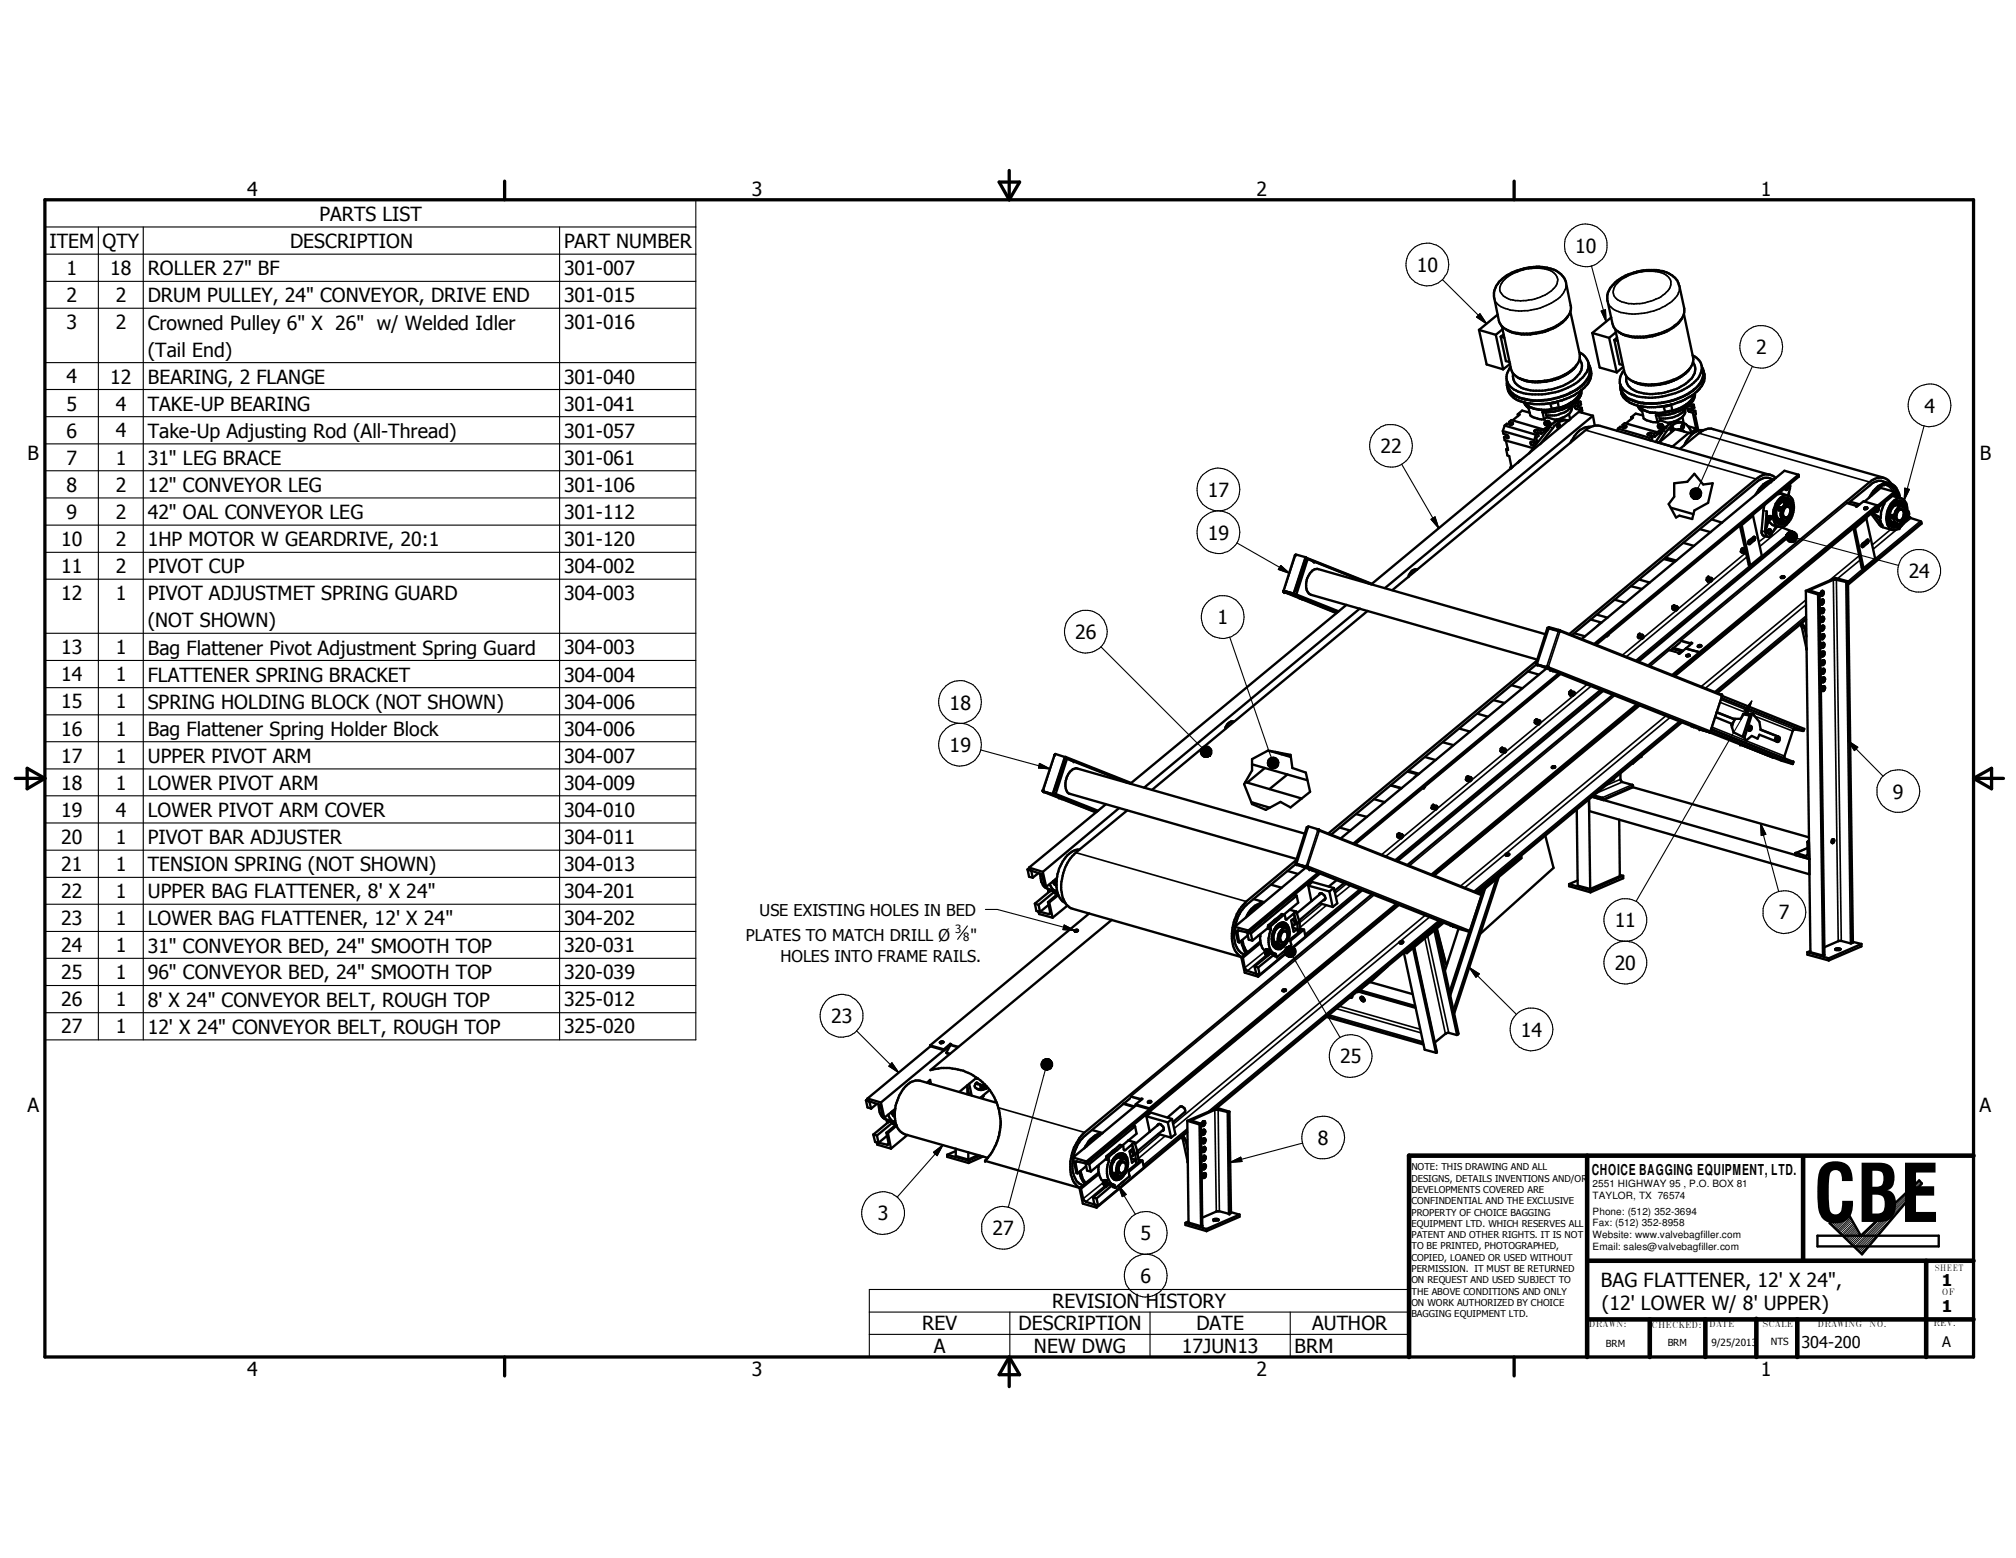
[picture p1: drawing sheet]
<svg xmlns="http://www.w3.org/2000/svg" width="279mm" height="216mm" viewBox="0 0 279 216" stroke-linecap="round" stroke-linejoin="round" font-family="sans-serif">
<defs><g id="words">
<text font-size="10.9" x="251.3" y="169.3">CBE</text>
<g font-size="2.7">
<text x="34.2" y="27.1">4</text>
<text x="104.2" y="27.1">3</text>
<text x="174.1" y="27.1">2</text>
<text x="244.1" y="27.1">1</text>
<text x="6.9" y="34.3">ITEM</text>
<text x="14.2" y="34.4">QTY</text>
<text x="40.2" y="34.4">DESCRIPTION</text>
<text x="44.3" y="30.6">PARTS LIST</text>
<text x="78.2" y="34.3">PART NUMBER</text>
<text x="218.3" y="35.1">10</text>
<text x="9.2" y="41.9">2</text>
<text x="9.2" y="38.1">1</text>
<text x="15.3" y="38.1">18</text>
<text x="16" y="41.9">2</text>
<text x="20.5" y="38.1">ROLLER 27&quot; BF</text>
<text x="20.5" y="41.9">DRUM PULLEY, 24&quot; CONVEYOR, DRIVE END</text>
<text x="78.2" y="38.1">301-007</text>
<text x="78.2" y="41.9">301-015</text>
<text x="196.3" y="37.7">10</text>
<text x="9.2" y="45.6">3</text>
<text x="16" y="45.6">2</text>
<text x="20.5" y="45.7">Crowned Pulley 6&quot; X 26&quot; w/ Welded Idler</text>
<text x="78.2" y="45.6">301-016</text>
<text x="9.2" y="53.1">4</text>
<text x="15.3" y="53.2">12</text>
<text x="20.5" y="49.4">(Tail End)</text>
<text x="20.5" y="53.2">BEARING, 2 FLANGE</text>
<text x="78.2" y="53.2">301-040</text>
<text x="243.4" y="49.1">2</text>
<text x="9.2" y="56.9">5</text>
<text x="16" y="56.9">4</text>
<text x="20.5" y="56.9">TAKE-UP BEARING</text>
<text x="78.2" y="56.9">301-041</text>
<text x="266.7" y="57.2">4</text>
<text x="3.8" y="63.7">B</text>
<text x="9.2" y="60.7">6</text>
<text x="9.2" y="64.4">7</text>
<text x="16" y="60.6">4</text>
<text x="16" y="64.4">1</text>
<text x="20.5" y="60.7">Take-Up Adjusting Rod (All-Thread)</text>
<text x="20.5" y="64.4">31&quot; LEG BRACE</text>
<text x="78.2" y="60.7">301-057</text>
<text x="78.2" y="64.4">301-061</text>
<text x="191.3" y="62.8">22</text>
<text x="274.4" y="63.7">B</text>
<text x="9.2" y="68.2">8</text>
<text x="9.2" y="71.9">9</text>
<text x="16" y="68.2">2</text>
<text x="16" y="71.9">2</text>
<text x="20.5" y="68.2">12&quot; CONVEYOR LEG</text>
<text x="20.5" y="72">42&quot; OAL CONVEYOR LEG</text>
<text x="78.2" y="68.2">301-106</text>
<text x="78.2" y="71.9">301-112</text>
<text x="167.4" y="68.8">17</text>
<text x="8.5" y="75.7">10</text>
<text x="16" y="75.7">2</text>
<text x="20.5" y="75.7">1HP MOTOR W GEARDRIVE, 20:1</text>
<text x="78.2" y="75.7">301-120</text>
<text x="167.4" y="74.8">19</text>
<text x="8.5" y="79.4">11</text>
<text x="8.5" y="83.2">12</text>
<text x="16" y="79.5">2</text>
<text x="16" y="83.2">1</text>
<text x="20.5" y="79.5">PIVOT CUP</text>
<text x="20.5" y="83.2">PIVOT ADJUSTMET SPRING GUARD</text>
<text x="78.2" y="79.5">304-002</text>
<text x="78.2" y="83.2">304-003</text>
<text x="264.5" y="80.1">24</text>
<text x="20.5" y="86.9">(NOT SHOWN)</text>
<text x="149" y="88.6">26</text>
<text x="168.7" y="86.5">1</text>
<text x="8.5" y="90.7">13</text>
<text x="8.5" y="94.4">14</text>
<text x="16" y="90.7">1</text>
<text x="16" y="94.4">1</text>
<text x="20.5" y="90.7">Bag Flattener Pivot Adjustment Spring Guard</text>
<text x="20.5" y="94.4">FLATTENER SPRING BRACKET</text>
<text x="78.2" y="90.7">304-003</text>
<text x="78.2" y="94.4">304-004</text>
<text x="8.5" y="98.2">15</text>
<text x="8.5" y="102">16</text>
<text x="16" y="98.2">1</text>
<text x="16" y="101.9">1</text>
<text x="20.5" y="98.2">SPRING HOLDING BLOCK (NOT SHOWN)</text>
<text x="20.5" y="102">Bag Flattener Spring Holder Block</text>
<text x="78.2" y="98.2">304-006</text>
<text x="78.2" y="102">304-006</text>
<text x="131.6" y="98.3">18</text>
<text x="8.5" y="105.7">17</text>
<text x="16" y="105.7">1</text>
<text x="20.5" y="105.7">UPPER PIVOT ARM</text>
<text x="78.2" y="105.7">304-007</text>
<text x="131.6" y="104.2">19</text>
<text x="8.5" y="109.4">18</text>
<text x="8.5" y="113.2">19</text>
<text x="16" y="109.4">1</text>
<text x="16" y="113.2">4</text>
<text x="20.5" y="109.4">LOWER PIVOT ARM</text>
<text x="20.5" y="113.2">LOWER PIVOT ARM COVER</text>
<text x="78.2" y="109.4">304-009</text>
<text x="78.2" y="113.2">304-010</text>
<text x="262.3" y="110.7">9</text>
<text x="8.5" y="116.9">20</text>
<text x="16" y="116.9">1</text>
<text x="20.5" y="116.9">PIVOT BAR ADJUSTER</text>
<text x="78.2" y="116.9">304-011</text>
<text x="8.5" y="120.7">21</text>
<text x="8.5" y="124.5">22</text>
<text x="16" y="120.7">1</text>
<text x="16" y="124.4">1</text>
<text x="20.5" y="120.7">TENSION SPRING (NOT SHOWN)</text>
<text x="20.5" y="124.5">UPPER BAG FLATTENER, 8' X 24&quot;</text>
<text x="78.2" y="120.7">304-013</text>
<text x="78.2" y="124.5">304-201</text>
<text x="8.5" y="128.2">23</text>
<text x="8.5" y="132">24</text>
<text x="16" y="128.2">1</text>
<text x="16" y="132">1</text>
<text x="20.5" y="128.2">LOWER BAG FLATTENER, 12' X 24&quot;</text>
<text x="20.5" y="132">31&quot; CONVEYOR BED, 24&quot; SMOOTH TOP</text>
<text x="78.2" y="128.2">304-202</text>
<text x="78.2" y="132">320-031</text>
<text x="223.8" y="128.5">11</text>
<text x="246.5" y="127.4">7</text>
<text x="8.5" y="135.7">25</text>
<text x="16" y="135.7">1</text>
<text x="20.5" y="135.7">96&quot; CONVEYOR BED, 24&quot; SMOOTH TOP</text>
<text x="78.2" y="135.7">320-039</text>
<text x="223.8" y="134.4">20</text>
<text x="8.5" y="139.4">26</text>
<text x="8.5" y="143.2">27</text>
<text x="16" y="139.4">1</text>
<text x="16" y="143.2">1</text>
<text x="20.5" y="139.5">8' X 24&quot; CONVEYOR BELT, ROUGH TOP</text>
<text x="20.5" y="143.3">12' X 24&quot; CONVEYOR BELT, ROUGH TOP</text>
<text x="78.2" y="139.4">325-012</text>
<text x="78.2" y="143.2">325-020</text>
<text x="115.2" y="141.8">23</text>
<text x="210.8" y="143.6">14</text>
<text x="185.7" y="147.4">25</text>
<text x="3.8" y="154.1">A</text>
<text x="274.4" y="154.1">A</text>
<text x="182.6" y="158.7">8</text>
<text x="121.7" y="169.1">3</text>
<text x="137.5" y="171.2">27</text>
<text x="158.1" y="171.9">5</text>
<text x="158.1" y="177.8">6</text>
<text x="221.9" y="178.3">BAG FLATTENER, 12' X 24&quot;,</text>
<text x="127.8" y="184.4">REV</text>
<text x="141.1" y="184.4">DESCRIPTION</text>
<text x="145.8" y="181.2">REVISION HISTORY</text>
<text x="165.8" y="184.4">DATE</text>
<text x="181.9" y="184.4">AUTHOR</text>
<text x="222" y="181.6">(12' LOWER W/ 8' UPPER)</text>
<text x="34.2" y="190.7">4</text>
<text x="104.2" y="190.7">3</text>
<text x="129.4" y="187.5">A</text>
<text x="143.3" y="187.5">NEW DWG</text>
<text x="163.8" y="187.5">17JUN13</text>
<text x="174.1" y="190.7">2</text>
<text x="179.4" y="187.5">BRM</text>
<text x="244.1" y="190.7">1</text>
</g>
<g font-size="2.3">
<text x="103.4" y="130.4">PLATES TO MATCH DRILL Ø</text>
<text x="105.2" y="126.9">USE EXISTING HOLES IN BED</text>
<text x="134.5" y="130.4">&quot;</text>
<text x="108.2" y="133.3">HOLES INTO FRAME RAILS.</text>
<text x="269.1" y="178.3">1</text>
<text x="269.1" y="181.9">1</text>
<text x="249.7" y="186.8">304-200</text>
</g>
<text font-size="2.1" x="220.6" y="162.8">CHOICE BAGGING EQUIPMENT, LTD.</text>
<text font-size="2" x="269.2" y="186.7">A</text>
<g font-size="1.6">
<text x="132.4" y="129.2">3</text>
<text x="133.5" y="130.4">8</text>
</g>
<g font-size="1.4">
<text x="220.7" y="166.2">TAYLOR, TX 76574</text>
<text x="220.7" y="164.5">2551 HIGHWAY 95 , P.O. BOX 81</text>
<text x="220.7" y="168.3">Phone: (512) 352-3694</text>
<text x="220.7" y="169.9">Fax: (512) 352-8958</text>
<text x="220.7" y="173.2">Email: sales@valvebagfiller.com</text>
<text x="220.7" y="171.5">Website: www.valvebagfiller.com</text>
<text x="237.2" y="186.5">9/25/2013</text>
<text x="245.4" y="186.4">NTS</text>
</g>
<g font-size="1.3">
<text x="195.6" y="162.1">NOTE: THIS DRAWING AND ALL</text>
<text x="195.6" y="163.7">DESIGNS, DETAILS INVENTIONS AND/OR</text>
<text x="195.6" y="165.3">DEVELOPMENTS COVERED ARE</text>
<text x="195.6" y="166.8">CONFINDENTIAL AND THE EXCLUSIVE</text>
<text x="195.6" y="168.4">PROPERTY OF CHOICE BAGGING</text>
<text x="195.6" y="170">EQUIPMENT LTD. WHICH RESERVES ALL</text>
<text x="195.6" y="171.6">PATENT AND OTHER RIGHTS. IT IS NOT</text>
<text x="195.6" y="173.1">TO BE PRINTED, PHOTOGRAPHED,</text>
<text x="195.6" y="174.7">COPIED, LOANED OR USED WITHOUT</text>
<text x="195.6" y="176.3">PERMISSION. IT MUST BE RETURNED</text>
<text x="195.6" y="177.8">ON REQUEST AND USED SUBJECT TO</text>
<text x="195.6" y="179.4">THE ABOVE CONDITIONS AND ONLY</text>
<text x="195.6" y="181">ON WORK AUTHORIZED BY CHOICE</text>
<text x="195.6" y="182.5">BAGGING EQUIPMENT LTD.</text>
<text x="222.5" y="186.6">BRM</text>
<text x="231.1" y="186.6">BRM</text>
</g>
<g font-size="1.2">
<text x="268.1" y="176.1">SHEET</text>
<text x="269.1" y="179.5">OF</text>
<text x="220.2" y="183.9">DRAWN:</text>
<text x="228.9" y="184">CHECKED:</text>
<text x="236.9" y="183.9">DATE</text>
<text x="244.3" y="183.9">SCALE</text>
<text x="251.9" y="183.9">DRAWING</text>
<text x="259" y="183.9">NO.</text>
<text x="268" y="183.8">REV.</text>
</g>
</g></defs>
<g fill="none" stroke="#000" stroke-width=".33">
<path d="M207.8 39a7.1 7.1 0 0 1 2.9-1.7 6.3 6.3 0 0 1 5.2 .4 2.43 2.43 0 0 1 1.1 1.5l.7 3.3a3.7 3.7 0 0 1-2.4 3 8.7 8.7 0 0 1-5.5 .6 2.84 2.84 0 0 1-2.1-1.7l-.6-3.1a2.95 2.95 0 0 1 .7-2.3zM223.8 39.2a7.4 7.4 0 0 1 4.4-1.8h1.3a4.5 4.5 0 0 1 2.7 1.2l.3 .3 .2 .7 .7 3.2a2.56 2.56 0 0 1-1.3 2.3 8.2 8.2 0 0 1-7.4 1.1l-.8-.5-.3-.4-.8-3.6a2.56 2.56 0 0 1 1-2.5zM205 45.7l1 4.8 2.3 .7M205 45.7l2.3 .7M207.3 46.4l1 4.8M207.6 43.6l-2.6 2.1M208 46.7l.5 .1M208 46.7l.7 3.3 .5 .2M208.2 45.6l-.9 .8M208.3 59.7l.1 .4 .4 .1a.39 .39 0 0 1 .2 .5l-.6-.1M208.3 59.7l4.3 1.3M208.4 46.4l-.4 .3"/>
<path d="M208.5 59l-.2 .7M208.5 59l4.4 1.2M208.9 53.5l.2 .9a2.88 2.88 0 0 0 1.8 1.3l1.2 .2a7.2 7.2 0 0 0 2.7 0M209.2 58.5l.5 .1v.2h-.4M209.2 58.5l.3-.3 4.3 1.3M209.2 58.5l.1 .3M209.3 58.8l-.5-.1-.3 .3M209.3 50.4l-1 .8M210.4 57.4h.2l-1 .9M210.4 57.4v.3M210.8 52.5l.9 .3 1.1 .2M211.2 55.8l.2 .3 .4 .5 .3 1 .7 .3 1.2 .2"/>
<path d="M211.3 55.8l.2 .2M211.5 56l.2 .1M211.5 56l.6 .4M211.8 56.3l.3 .1M212 57.2l-1.1-.3-.5 .5M212.1 56.4l.9 .3M213.1 60l.1 .4-.3 .3 .1 .4-.3 .3M213.1 60l-.2 .2M213.1 60l.5 .1M213.2 56.8h.8M213.5 59.7l-.4-.1-.5 .1 .1 .2 .4 .1M213.5 59.7l.1 .4"/>
<path d="M213.8 59.5l-.3 .2M214.1 58.5l.1-.1 .3-.1 .2 .2-.1 .1a.42 .42 0 0 1-.5 0zM214.1 58.7v.1M214.1 58.6v.2M214.1 58.8h.2M214.2 57.1l.2 .7M214.3 58.5v.1M214.4 57.8l1.4 .5M214.4 57.8l-.4 .3M214.4 58.5h.1l-.1 .1-.1-.1M214.4 58.5h-.1M214.4 58.5v.1"/>
<path d="M214.6 58.8h-.1h-.4M214.7 58.7l-.3 .1M214.7 58.5v.2M214.7 58.6h.1M214.8 59.1l-1.2 1M214.8 59.2l-2.9 3.6M214.8 55.9l.3 .8M214.9 58.7l.1 .2M214.9 58.7l.2 .1M214.9 58.7l-1.1 .9v-.1M215 58.9l-.5 .7h-.3M215.1 56.7l-.8 .1"/>
<path d="M215.6 58.4l-.6 .5M215.8 55.7l-.4 .1-.5 .1M215.8 58.3l.2-.1a1.91 1.91 0 0 1 1.4 .1 1.98 1.98 0 0 0-2.2 1l-1.8 2.3M215.8 58.3h.1M215.8 58.3l-.2 .1M215.9 55.7l.1 .8M215.9 58.8h.3v.3l-.2 .2-.1-.1zM216 56.5l-.5 .1-.4 .1M217.3 43.8a7 7 0 0 1-4.9 2.3 6.7 6.7 0 0 1-3.1-.2l-.6-.3M217.4 57.4l.2 .7M217.6 43.2l1.3 5.9v.7l-.2 .5a5.7 5.7 0 0 1-3.4 2.2 8.3 8.3 0 0 1-4.4 .1 2.24 2.24 0 0 1-1.5-1.4l-1.2-6M217.8 56.3v.5a2.39 2.39 0 0 1-1.8 1.3l-.6 .1"/>
<path d="M217.9 56l-.3 .3a7.9 7.9 0 0 1-3.1 .8h-.7l.2 1M217.9 56a2.63 2.63 0 0 1-1.9 1.4l-.6 .2h-1.1M218.2 50.9a7.1 7.1 0 0 1-5.1 2.1M218.3 55.8l.4 .1M218.3 55.8l-.4 .2M218.4 55.2a6.5 6.5 0 0 1-6.3 1.2M218.5 50.6a6.5 6.5 0 0 1-5 2.4h-1.2l-.7-.2-1.2-.4M218.6 55.5l.4 .2M218.6 55.5l-.3 .3M218.6 56.3l.1 .1 .5 .1M218.7 55.9l.1 .4M218.8 56.3l-.5-.1-.1 .1 .2 .3 .5 .2"/>
<path d="M218.8 54.8a4.3 4.3 0 0 1-2.8 1.7M218.8 54.8l-.3 .4M218.9 48.8l.7 .5 .5 .9M218.9 56.8v.3M218.9 49.7a1.84 1.84 0 0 1-.4 2.5 7.9 7.9 0 0 1-7.4 1.6 1.91 1.91 0 0 1-1.4-2.1M219 55.7l.1 .3-.3 .3M219 55.7l-.3 .2M219.1 54.1l-.3 .7M219.1 54.1a9.9 9.9 0 0 1-4.3 1.8M219.2 54.1a1.9 1.9 0 0 1-.6 1.4M219.2 56.5l-.3 .3M219.2 56.5l.1 .4-.1 .1v.2"/>
<path d="M220.1 50.2a2.53 2.53 0 0 1-1.1 2.4 8.1 8.1 0 0 1-3.4 1.8 9.2 9.2 0 0 1-5.2-.1 2.1 2.1 0 0 1-1.5-2.7l.4-.8M220.1 50.2a2.86 2.86 0 0 1-1.4 3.6 10 10 0 0 1-6.7 1.6 4 4 0 0 1-2.3-.9l-.2-.1a2.37 2.37 0 0 1-.7-1.7M220.2 50.5a1.93 1.93 0 0 1-.5 2.5 8.5 8.5 0 0 1-5.3 2.5 6.2 6.2 0 0 1-4.9-1l-.4-.4-.2-.5-.1-.7M220.4 51a2.4 2.4 0 0 1-1 2.8l-.3 .3M220.4 59.1a2.7 2.7 0 0 0-2.4 1.6l-.4 .6M220.7 46.1l1 4.8 2.4 .7M220.7 46.1l2.3 .7M220.8 57.6l-2-.5-28.8 23.9M220.8 57.6l-28.9 23.9M220.8 57.6l.2 1.4M221 59l-1 .4-27 22.4M221 59h.7l23.7 6.8"/>
<path d="M223 46.8l1.1 4.8M223.3 44l-2.6 2.1M223.7 47.1l.5 .1M223.7 47.1l.8 3.4 .4 .1M223.9 45.6l1.2 6a3 3 0 0 0 2.6 1.7 7.6 7.6 0 0 0 6.4-2l.1-.2M223.9 46.1l-.9 .7M224.1 46.8l-.4 .3M224.2 59.4l-.1 .3M224.2 59.4l4.4 1.3M224.5 53.1a2.9 2.9 0 0 0 2.7 2.7 9.8 9.8 0 0 0 7.8-2M224.6 53.9a2.34 2.34 0 0 0 1.6 2.1l.9 .3M224.9 58.9l.5 .1-.1 .2-.3 .1"/>
<path d="M224.9 58.9l.3-.3 4.3 1.3M224.9 58.9l.1 .4M225 59.3l-.5-.2-.3 .3M225 50.8l-.9 .8M225.1 51.3a2.28 2.28 0 0 0-.6 1.8M226.1 57.8l.2 .1-1 .8M226.1 57.8v.3M226.4 52.9l1.4 .4 .7 .1M226.5 53h.3M227 56.2l.2 .4 .4 .4M227.1 56.3l.3 .3M227.1 56.3a9.5 9.5 0 0 0 3.4 0"/>
<path d="M227.4 56.6l1 .5 .6 .1M227.4 56.6l.9 .5 1.1 .1M227.6 56.9l.2 1.1 1 .4 .9 .1M227.7 57.6l-1-.3-.6 .5M229.3 57.2h.4M229.5 59.9l-.3 .2M229.7 57.2h.4M229.8 59.2h.1M229.8 59.1v.1M229.9 57.6l.2 .7M230 60h.3M230 58.9v.1"/>
<path d="M230.1 58.3l1.4 .4-.1 .1M230.1 58.3l-.4 .2M230.1 58.9h.1l-.1 .1-.1-.1M230.1 58.9h-.1M230.1 58.9v.1M230.4 58.9l-.4 .2h-.2M230.4 58.9l-.4-.1-.2 .1v.3M230.4 59.1l-.2 .2-.4-.1M230.4 59v.1M230.4 59l.1 .1M230.4 59.1l-.2 .1-.4-.1M230.4 58.9v.2"/>
<path d="M230.5 59.7l-1.1 1.6M230.5 56.3l.3 .8 .6-.2h.4M230.6 59.5h.1M230.6 59.1l-1.1 .9v-.1M230.6 59.1l.3 .1 .1-.1M230.6 59.1l.1 .3M230.7 59.4l-1.4 1.1M230.7 59.4l-.5 .8M230.8 59.2l-.1 .2M231.4 58.8l-.5 .3M231.5 56.1l-.9 .2M231.6 59.4l.3-.2v.3l-.1 .2h-.2z"/>
<path d="M231.6 56l.2 .9M232 52.7a9.7 9.7 0 0 1-3.1 .7M232.4 59.5a.94 .94 0 0 1 1 .3M232.8 56.6l-1.1 .4-1.7 .2M233 44.2a6.7 6.7 0 0 1-4.8 2.5 6 6 0 0 1-3.3-.3l-.4-.3M233.1 58.9l.1-.1a.26 .26 0 0 1 .2 .3 .26 .26 0 0 1-.3 .3l-.1-.1zM233.2 57.8l.1 .8M233.3 58.6a1.61 1.61 0 0 0-1.8 .1M233.4 43.6l1.3 6a2.44 2.44 0 0 1-1.4 2.3 8.3 8.3 0 0 1-6.3 1.2M233.5 56.8a1.29 1.29 0 0 1-1 1.4l-1.4 .4M233.6 56.5a2.63 2.63 0 0 1-1.9 1.4l-1.7 .1M233.7 56l-.9 .6"/>
<path d="M233.9 59.1l1.2 .3M233.9 51.4a4 4 0 0 1-1.5 1.1M234 56.2l.4 .1M234.1 60l-1.9-.5-2.3 1.8a5.8 5.8 0 0 1 1.9-2.4 1.52 1.52 0 0 1 2.5 .7l.1 .6M234.1 60l.4 .2M234.1 60l-2.3 1.9M234.3 56l.4 .1M234.3 56.7l.1 .1 .5 .1M234.4 59.8v.1M234.4 56.3l.1 .5M234.4 59.9h.1M234.4 59.9l.1 .3"/>
<path d="M234.5 56.8l-.6-.1 .2 .3 .5 .2M234.6 49.2a2.11 2.11 0 0 1 1.2 1.5M234.6 57.2l.5 2.2M234.7 55l-.5 .7-.5 .3M234.7 50.2a1.96 1.96 0 0 1-.7 2.7l-.3 .2a8.3 8.3 0 0 1-6.2 1.3 2.55 2.55 0 0 1-2.1-1.6v-.6M234.7 55a4 4 0 0 1-2.6 1.8l-.3 .1M234.7 56.1l.1 .4-.3 .3M234.7 56.1l-.3 .2M234.8 54.6l-.1 .4M234.9 54.5a2.4 2.4 0 0 1-1.2 2l-.8 .4a6.1 6.1 0 0 1-3.4 .6l.2 1M234.9 56.9l-.3 .3M234.9 56.9l.1 .5h-.1l.5 2.2"/>
<path d="M235.1 59.4l-.7 .5M235.2 59.8v-.2l-.7 .5M235.8 50.7a2.51 2.51 0 0 1-.5 2.8M235.8 50.7a3.1 3.1 0 0 1-1.7 2.8 9.4 9.4 0 0 1-8 1.2l-.6-.3a2.05 2.05 0 0 1-1-1.3M235.9 50.9a2 2 0 0 1-.4 2.5 9 9 0 0 1-6.3 2.6 6.1 6.1 0 0 1-3.8-.9l-.4-.4a1.77 1.77 0 0 1-.4-1.4M236.1 51.4l.1 .5a3 3 0 0 1-1.4 2.7l-.2 .1a10.3 10.3 0 0 1-4.1 1.6M236.1 59.6a2.01 2.01 0 0 0-1.6 .6M179.5 77l.1-.2 1.3 .4M179.5 77l-1.6 4.9M179.6 76.9l-.1 .1M180.8 77.9v.2l-1.1 3.5-.2 .2M180.9 77.4l.3 .1"/>
<path d="M180.9 77.2l.1 .1M180.9 77.2l-1.6 5.1M181 77.3h.1M181 77.3l-1.7 5M181 77.3l9 3.6M181.1 77.3h-.1M181.1 77.3l9 3.6M181.2 77.5l8.5 3.4M181.2 77.5l-1.5 4.9M181.8 77.7l.3 .2M182 77.8l.1 .1M182.1 77.9h.1"/>
<path d="M196.4 79a.89 .89 0 0 0-1.1 .6l-.1 .4M208.4 60.6l.1 .4 4 1.1M208.7 61l.3 1.4-.3-.1M208.7 62.3l.2 .8 .3 .1 .3 1.5M209 60.4l-.2-.1-.4 .3M209 62.1l-.3 .2M209.3 64.8h.2M209.3 64.8l.1 .1M209.5 64.7l-.2 .1M209.5 64.7h.2M210.7 63.8l-.4 .3M212.5 61.3l.4 .2"/>
<path d="M212.6 61l.1 .4M212.7 61.4l-.6-.1 .1 .3 .5 .2M212.9 60.2l-.3 .8M228.6 60.7l.3-.3 .1 .4-.3 .2M228.6 60.7l-.1 .3M229.2 60.1l-.6-.1-.3 .2 1 .3M229.2 60.1l.1 .4M229.7 61.3l1.9 .6M230.6 77.5l1.5 .4M230.8 77.3l1.5 .4M231.6 70.4l3.1 .8M232 67l1.8-.2 1-1.1 1.3 1.4 1.3-.1-.7 2.7-1.9 1-.3 1.2-1.8-.4-.4 .2-1-1.9 .7-1z"/>
<path d="M232.8 62.2l2.7-2.2a2.24 2.24 0 0 1 1.9-.5l23.7 6.7M233.3 75.2l1.5 .4M234.5 60.2l-.8 1-.3 .6M235.6 73.3l1.5 .4M236.7 80l.5 .1M236.8 80v-.1l-.2 .2M237.2 72l1.5 .4M241.1 72.8l1.3 5.5 .2 .1M241.2 72.7l.2 .1M241.3 76.4l.4 .1M241.3 76.2l.5 .1M241.4 72.8l1.2 5.6"/>
<path d="M241.4 76.5l.5 .2M241.5 76l.4 .1M241.6 76l-.1-.1-.2 .2v.4h.2M241.7 76.5l.2 .2M241.8 76.3l-.1 .2M241.9 76.2l-.1 .1M242 76.6l-.1 .1M242.4 74.9l.7-.5 .1 .1v.3l-.7 .6h-.1l-.1-.1zM242.8 71.4l.2 .1M243 71.5l1.2 5.5-1.6 1.4M243 71.5l-1.6 1.3M243 74.5l-.1 .3-.6 .5"/>
<path d="M244.6 69.9l-.2 .8-.3 3.2 .2 .3 .7 .2M244.9 70.9v.5l.1 .7-.4 1.6zM245 73.5l.2-.2a.34 .34 0 0 1 .2 .4 .34 .34 0 0 1-.3 .3l-.1-.2zM245 72.1h.1M245.1 71.8h.1M245.1 71.7l.2 .1v.1M245.1 72.1l-.4 1.4v.5a.3 .3 0 0 0 .3 .4M245.1 71.7l.2-.1 .1 .1-.2 .2h-.1l-.1-.1 .2 .1M245.1 72.1a1.49 1.49 0 0 0 1.4 .9M245.1 71.7l-.1 .1M245.2 71.7v-.2l.2 .2M245.3 71.8h.1"/>
<path d="M245.3 71.5l.2 .2-.1 .1M245.4 71.6v.1M245.4 71.7v.1M245.5 66.8a3.2 3.2 0 0 0-1.9 1.5M245.8 66.5a2.92 2.92 0 0 0-2.3 1.7l-.2 .3M245.9 66.5a1.95 1.95 0 0 0-2.4 .3l-25.7 21.2M246 71.4l.1 .5a.7 .7 0 0 0 .8 .4l.2-.1M246.1 72.2a.78 .78 0 0 0 1.3 0M246.1 66.3a1.89 1.89 0 0 0-2.7 .1l-25.9 21.5M246.2 72.9l-.7 1.2-.2 .2-.3 .1M246.3 69.9a2.47 2.47 0 0 0-.1 2.4 .84 .84 0 0 0 1.4 0l.2-.1 .4-.7M246.3 69.9l.1-.2a1.08 1.08 0 0 1 1.5-.6 1.78 1.78 0 0 1 .5 1.7"/>
<path d="M246.3 72.9l-.6 .8M246.5 68.4h.1M246.5 70.6l.1 .1M246.5 71.9l.1 .1M246.5 71.9l.7 .2M246.5 70.4l.1 .1M246.5 70.4l.2 .2M246.6 72h.2M246.6 72h.1M246.6 70.5h.1M246.6 69.5a2.16 2.16 0 0 0-.4 2.5 .64 .64 0 0 0 .9 .2M246.6 70.3l.2 .1v.1"/>
<path d="M246.6 70.3l.1 .1M246.6 70.3l-.1 .1M246.6 68.4h.4l.8 .3M246.7 70.3h-.2v.3M246.7 70.4l-.1 .1M246.7 70.4v.1l-.1 .1h-.1M246.8 70.3h.1M246.8 70.3l-.3 .1v.2M246.8 68.2l-.2 .2M246.8 80l.2-.2 .3 .1-.1 .2h-.4zM246.8 70.3v.3l-.3 .1M246.8 70.4l-.1 .3"/>
<path d="M246.9 73l1.4 .6-.1 .5-21.1 17.6M246.9 72.3h-.1M247 69.1l.3-.1zM247 72.2l.2-.1-.1 .1M247.1 71.6l.2 .1M247.1 71.6l.2 .2 .3-.1M247.2 72.1l.2 .1M247.3 69.6l.1 .1h.3M247.3 69a.8 .8 0 0 1 .7 .8M247.3 69.6h.2M247.3 71.7h.3M247.4 69.6a1.32 1.32 0 0 0-1.2 1.4v.3l.3 .6"/>
<path d="M247.4 69.6h.2M247.4 69.3l.3 .1 .2 .3a.65 .65 0 0 0-1-.4l-.6 .6M247.4 69.6h.1M247.4 69.3h.1M247.4 69.3l-.6 .1M247.4 69.6h-.1M247.4 69.6l.2 .1M247.4 70.2a1.19 1.19 0 0 0-.3 1.4M247.4 70.2l.5-.1 .1 .2M247.6 69.6h-.2M247.6 69.6h.1M247.6 72.1l-.2 .2a.89 .89 0 0 1-.9 .3"/>
<path d="M247.6 69.3l.3 .5-.3-.2M247.6 69l.4 .3 .2 .6M247.6 70.1l-.2 .1M247.8 67.3a.4 .4 0 0 1-.3 .6l-.1-.3M247.8 70.1v.1M247.8 68.7a1.5 1.5 0 0 1 .8 1.7 2.89 2.89 0 0 1-1.5 2.6l-.8-.1M247.8 68.7a1.47 1.47 0 0 0-1.5 .9 2.93 2.93 0 0 0-.1 3.2l.1 .1M247.9 68.2v.5M248 69.8a.96 .96 0 0 0-1.2 .9 1.08 1.08 0 0 0 .4 1.4M248 70.3a.55 .55 0 0 0-.8 .4l-.1 .5 .2 .5M248 69.8a1.45 1.45 0 0 1 .2 1.7M248 70.3a1.14 1.14 0 0 1-.4 1.4"/>
<path d="M248.1 67.1v.6l-.3 1M248.2 71.5a.99 .99 0 0 1-.8 .7M249.3 65.8l-2-.6-28.1 23.4M249.3 65.8v.3l-28.1 23.3M249.3 65.8l-28.4 23.4M256.4 69.5l1.3 .4M256.9 73.2l1.1 5.5h.3M257 73.1l.1 .1M257.1 73.2l1.2 5.5M258.1 75.3l.7-.5h.1l.1 .1-.1 .3-.8 .6-.1-.3zM258.4 70.3h.4v.1l-.4 .2zM258.5 71.8h.2"/>
<path d="M258.7 71.8l1.2 5.6-1.6 1.3M258.7 71.8l-1.6 1.4M258.7 74.8l-.1 .4-.6 .5M258.8 70.4l-.4 .1M259 69l.2-.4a2.71 2.71 0 0 1 2.6-1.7l.5 .2a2.38 2.38 0 0 1 1 1.9M259.3 71.2l1.4 1.7 1.6 .5M259.4 68.7a2.51 2.51 0 0 1 2.4-1.5 2.06 2.06 0 0 1 1.3 1.8M259.7 70.9l.1 .4 .8 .5M260.1 70l-1.8-.5-1 .7h-.1l.3-.1M260.1 70l-24.6 20.4M260.1 70l.1 .1-24.7 20.5M260.3 70.3a.34 .34 0 0 1 .1 .4 .34 .34 0 0 1-.4 .2v-.2"/>
<path d="M260.6 71.7l.1 .8 .2 .3-1.2-1.6 .9 .6M260.9 69.8h.3M261 69.8h.1M261.1 69.8h.1M261.1 69.7v.1M261.2 69.8l-.5 1.2-.1 .8M261.7 71.6a1.19 1.19 0 0 0 .9 1.5 1.69 1.69 0 0 0 1.3-1.2M261.7 71.8v.4a.68 .68 0 0 0 .9 .5M261.7 71.6a1.11 1.11 0 0 0 .7 1.1M261.8 72.6l.4 .3a.7 .7 0 0 0 .7-.2M261.9 67a2.47 2.47 0 0 0-2-.2l-.5 .2-3.2 2.7M262 71.5l.2 .3 .1-.1"/>
<path d="M262 71.5l.1 .2M262.1 71.4l.3 .1v.2l-.1 .1M262.1 71.5v.2M262.1 71.4l.2 .1v.2M262.1 71.4l-.1 .1M262.1 67a1.88 1.88 0 0 0-3-.2l-30.7 25.4M262.2 71.7h.1M262.2 71.4l.2 .1M262.3 71.5l-.2 .2M262.3 71.5v.2h-.2M262.3 71.5h-.2M262.3 68.7l1.2 .3"/>
<path d="M262.4 71.7h-.1M262.4 72.4l-.1-.1 .3 .1M262.5 69.3a1.03 1.03 0 0 1 1.7 .6 3.2 3.2 0 0 1-1.1 3.4 1.06 1.06 0 0 1-1.6-.7 3.3 3.3 0 0 1 1-3.3zM262.5 72.5l.2 .1M262.5 72.5l.4 .1M262.6 68.2l-2-.6-2.2 1.9M262.6 68.2l-30.7 25.4 3.6-3M262.6 68.2l.2 .1-30.7 25.4M262.6 72.4l.2 .2M262.6 72.4l-.1 .1M262.7 68.4l.2 .1-.3 .3M262.7 69.6a.76 .76 0 0 1 1.1 .6"/>
<path d="M262.8 72.6h.1M262.8 71.9l.1 .2 .3 .1M262.8 72.6l-.1 .1M262.9 72.6l-.4 .1M262.9 72.7l-.3 .2M262.9 70l.8 .2M263 70h.1M263 70.8a.42 .42 0 0 1 .5-.3 .42 .42 0 0 1 .3 .5 .93 .93 0 0 1-.8 1.2 1.08 1.08 0 0 1 0-1.4zM263 70a1.46 1.46 0 0 0-.8 2.3l.2 .1M263.1 72.6l-.2 .1M263.1 69.6l.5 .5M263.2 73.2l-.1 .1"/>
<path d="M263.3 70.6h.3M263.3 69.8a1.01 1.01 0 0 0-1.3 .6l-.3 .9M263.3 72.6l-.7 .4-.3 .1M263.3 69.8l-.1-.1a1.05 1.05 0 0 0-1.2 .6M263.3 69.8l.3 .3M263.3 69.4a1.55 1.55 0 0 0-1.4 1.2l-.2 1M263.3 69.6h.1M263.3 69.4l.4 .4 .2 .6M263.3 69.4h.2a1.57 1.57 0 0 1 .6 1.8M263.4 72.1l-.1 .1M263.6 70.1h-.2a1.7 1.7 0 0 0-.8 2.2l.5 .3h.2M263.6 70.1a1.26 1.26 0 0 1 .3 1.8"/>
<path d="M263.7 70.7a.55 .55 0 0 0-.8 .5 .73 .73 0 0 0 .2 .9M263.9 71.9l-.2 .4-.4 .3M264.3 71.3l-.1 .3M264.3 70.7a.96 .96 0 0 1-.3 1.5M264.5 71.5l.3 .3 1.3 .4 .2 .4-10.2 8.4M171 100a1.12 1.12 0 0 0-1.2 .9v.1M177.9 82l1.3 .3M177.9 82l7.3 3M177.9 82l1.3 .4M177.9 81.9l1.4 .4M177.9 81.9v.1M178 81.9v.1"/>
<path d="M178.7 82.2l-.6-.3 1.6 .5M179.2 82.3l6.2 2.5M179.2 82.3v.1M179.2 82.4l6.1 2.4M179.3 82.3h.1M179.7 82.4l5.8 2.3M180.3 82.9l-.2-.1 .3 .1M180.3 82.9h.2M186.6 83.8l-29.9 24.8M188.5 84.3l-29.9 24.8M189.5 84.7l-29.9 24.8M204.7 98.9l1.5 .4"/>
<path d="M207 97l1.5 .4M209.5 95l1.5 .4M211.8 93l1.4 .5M212.7 99.8v.3l.2 .1M212.7 99.8l.5 .1M212.9 99.7l.5 .1M213 92.1l1.4 .4 .1-.2v.1M213 92.1l1.4 .4M213 92l-28.5 23.7M213 91.6l-28.9 23.9M213 99.7h-.1l-.2 .1M213.1 92.1l22.4 8.9 1.4 .5"/>
<path d="M213.2 99.9l-.1 .3M213.4 99.8l-.2 .1M213.4 99.8l.1 .1-.1 .3-.1 .2M214.2 87.9l-31.5-9a1.47 1.47 0 0 0-1.5 1.2 2.12 2.12 0 0 0 .2 2.2l.3 .1 31.3 9M214.3 92.6l-28.5 23.6M214.4 92.3l.2 .1v.1h-.1h-.2zM214.5 92.4h.1M214.5 92.4h-.1M214.6 87.1l-.1-.1-1.6 4.9h.1M214.6 87.1l1.6 .4M214.6 87.1l-1.6 5M214.6 87l1.4 .4"/>
<path d="M214.6 87l.8 .2M214.6 87l.1-.1 1.3 .4M214.8 92.8h.2M214.9 92.8l.3 .1-.1-.1M216 93.3l-28.4 23.6M216 87.3v.1M216 87.4h.1M216 87.3h.1M216.1 87.3l.1 .2M216.1 87.3h.1M216.2 87.3v.2M216.2 87.3l22.4 9"/>
<path d="M216.3 93.4l-28.5 23.6M217.5 96.1l.4 .2M217.5 95.9v.3l.1 .1M217.5 95.9l.4 .1M217.6 96.3l.4 .1M217.7 95.8l.4 .1M217.8 95.8l-.1-.1-.2 .2M217.9 96.3l.1 .1M217.9 96v.3M218.1 95.9l.2 .1-.1 .3-.2 .1M218.1 95.9l-.2 .1M218.2 87.8l1.5 .4"/>
<path d="M220.5 85.9l1.5 .4M221.3 85.2l1.5 .4M222.2 95.8l-28.5 23.5M222.9 87.9l-.2 .2M223.6 96.3l-28.5 23.5M223.8 83.1l1.5 .4M226.1 81.2l1.4 .4M226.9 97.6l-28.5 23.6M227 97.7l-28.5 23.5M227 88.3l.1 .1h.1M227 88.3l.5 .1M227 88v.3"/>
<path d="M227 88l.5 .1M227.1 88.4l.5 .1M227.2 80.3l1.4 .4M227.2 87.8l.4 .2M227.2 97.7l-28.4 23.6M227.3 87.9l-.1-.1-.2 .2M227.5 88.1v.3M227.5 88.4l.1 .1M227.6 88l-.1 .1M227.6 88l.2 .1v.3l-.2 .1M231.8 84.3l.1 .2M231.8 84v.3"/>
<path d="M231.8 89.9l1.3 .4M231.8 84l.4 .2M231.8 84.3l.4 .2M231.9 89.8l1.3 .4M231.9 84.4l.4 .2M231.9 89.8l1.4 .4M232 83.9l.4 .1M232.1 83.9h-.1l-.2 .1M232.2 84.5l.1 .1M232.2 84.2v.3M232.4 84l.1 .2v.2l-.2 .2M232.4 84l-.2 .2"/>
<path d="M232.8 89.1l-1.2 1M233.6 89.9l1.9 .5M233.6 89.9l-.9 .7h-.1l.3-.1M234.2 90.8l-.4 .1M234.2 90.8l-.2-.1-.2 .1v.1M234.4 89.1l-.2 .3M234.4 89.1h.1l-.9 .8M234.4 89.1v.1M235.3 89.5l.3-.1h.2v.1l-.4 .2-.1-.1zM235.5 90.4l-3.8 3.2M235.5 90.4v.2M235.8 89.5l-.5 .1"/>
<path d="M236.5 80.3l.4 .2M236.6 80.1l-.1 .3 .2 .1M236.6 80.1l.4 .1M236.6 80.5l.5 .1M236.9 80.5l.2 .1M237 80.2l-.1 .3M237.2 80.1l-.2 .1M237.2 80.1l.1 .1-.1 .3-.1 .1M237.7 99.4l2.3 .9-.1 .2 .3 1 1.6 .7M237.9 98.7l2.4 1M238.6 96.3h.1M238.6 96.3l.1 .1"/>
<path d="M238.7 96.4l11.4 4.6-.2 .3-1.2-.3-.2 .2-1.2 3.7v.2M238.7 96.4l-1.6 4.9M240.3 99.7l1-.1 .3-.7h1.3l.9 1.1 .2 1.1M240.5 99.6l-.3 .4-.2 .8M241.6 99h.1M241.7 99l.8 .2M241.8 98.9l-.1 .1M241.9 98.9l.1 .2v-.2M242.6 98.9l-1.1 3.2M242.8 98.9l-1 3.3M247.3 80h-.2l-.2 .1M249.5 86.6l.2 .4 .7 2.9"/>
<path d="M249.7 86.4l.3 .3 .4 1.5M250.3 81.9l1.7 .5M250.3 81.9l.6 50.1 1.7 .4M250.3 85.9l-12.3 10.1M252 82.4l.6 50M252.2 82.3l.7 50-.3 .1M252.2 82.3l-.2 .1M252.4 82l.2-.1 .2 .3-.1 .2-.2 .2-.2-.2zM252.4 83.2l.2-.1a.38 .38 0 0 1 .2 .4 .38 .38 0 0 1-.4 .3l-.1-.3zM252.4 85.6l.2-.1a.38 .38 0 0 1 .2 .4 .38 .38 0 0 1-.3 .3 .4 .4 0 0 1-.1-.6zM252.5 89.2l.2-.1a.4 .4 0 0 1 .1 .4 .4 .4 0 0 1-.3 .2l-.1-.2zM252.5 86.8l.1-.1 .2 .1v.3l-.2 .3-.3-.2v-.2z"/>
<path d="M252.5 91.6l.2-.1 .2 .1v.2l-.2 .4-.3-.2zM252.5 81.9l.1 .4-.3 .2M252.6 85.5v.4l-.2 .2M252.6 83.1v.3l-.3 .3M252.6 84.3v.3l-.2 .3M252.6 95.2l.1-.1a.34 .34 0 0 1 .2 .4 .34 .34 0 0 1-.4 .2zM252.6 90.3h.2a.5 .5 0 0 1-.1 .6l-.2 .1-.1-.2zM252.6 84.3a.37 .37 0 0 1 .2 .4 .37 .37 0 0 1-.4 .3v-.1M252.6 84.3l-.3 .2 .1 .4M252.6 86.7v.4l-.2 .2M252.6 87.9h.2a.43 .43 0 0 1-.3 .7l-.1-.1M252.6 92.7h.2a.47 .47 0 0 1 0 .6l-.2 .1a.41 .41 0 0 1 0-.7z"/>
<path d="M252.6 89.1l.1 .3-.3 .3M252.6 87.9a.53 .53 0 0 0-.2 .6M252.6 87.9v.3l-.2 .3M252.6 88l-.2 .2M252.6 90.3l.1 .3-.2 .3M252.6 91.5l.1 .4-.2 .2M252.7 93.9l-.2 .2v.4M252.7 93.9h.2a.47 .47 0 0 1-.1 .6l-.2 .1-.1-.1M252.7 95.1v.4l-.2 .2M252.7 92.7v.4l-.2 .2M252.7 93.9v.2l-.2 .4M256.1 80.6h-.3l-1.5-.3-3.4 1.5 1.3 .5"/>
<path d="M256.1 80.6l-1.7-.5-4.1 1.8M256.1 80.6l.7 50-.3 .1-1.3-.3h-.4l-2 .9M144.5 109.6l.1 .1M144.5 109.6l1.4 .5M144.6 109.5v.1M144.6 109.7l1.4 .4M144.6 109.7l7.2 2.9M144.6 109.7l1.3 .4M145.9 110.1h.1M146 110h.1M146 109.9l.3 .1M146 110l6.1 2.4"/>
<path d="M146 110v.1M146 110.1l6 2.4M146.2 104.6l-1.7 5M146.2 104.6l.1-.1 1.3 .4M146.2 104.6h.1M146.3 110l5.9 2.4M146.8 110.5l.4 .1-.4-.1M146.9 110.4h.1M147 110.4h.1M147.4 105.5l.1 .2-1.2 3.6-.2 .2M147.6 105.1l.3 .1M147.6 104.9h.1"/>
<path d="M147.6 104.9l-1.7 5.2M147.6 105h.1M147.7 105l9 3.6M147.7 104.9l-1.8 5.2M147.7 104.9v.1M147.7 104.9l9.1 3.6M147.9 105.2l8.4 3.3M147.9 105.2l-1.6 4.8M148.5 105.4l.3 .1M149.6 117.7a2.75 2.75 0 0 0-2.3 1.7 5.3 5.3 0 0 0-.4 5.1l.3 .4 .5 .2M153.2 111.5l-10.6 8.7M155.1 112l-10.6 8.8"/>
<path d="M156.2 112.3l-7.1 5.9a6.6 6.6 0 0 0-1.8 6.2 2.2 2.2 0 0 0 1.4 1.5l23.3 6.7M172.6 108.4l7.8 2.3M173.4 111.2l2.6 .7M173.5 105.2l2.2-1.2 3.2 .6 .2 1.8 1.9 .7 .6 2.6-2.7 2.2-1.4-.8-2.1 1.1-1.9-.8-1.1-2.7 1.1-1.9zM173.5 105.9l7.7 2.2M173.7 111.3l-.2 .1M175.3 106.4l-2.5 2.1M176 104.1l2.9 .8M176.7 104.2l2.2 .6M177.7 104.5h-.1M178.4 107.3l-2.5 2M179.5 119.8l1.1 .3"/>
<path d="M179.6 119.2l-6.9 5.7a6.3 6.3 0 0 0-1.5 6.8l.3 .5 .6 .4M179.7 119.7l1.4 .4M179.7 119.7l1.3 .4M179.7 119.7l-6.9 5.6a5.8 5.8 0 0 0-1.6 3.1M180.8 115.5l-31.6-9a1.83 1.83 0 0 0-1.5 1.7 1.67 1.67 0 0 0 .5 1.8l31.5 9M181.3 114.7l-.2-.1-1.6 4.9 .2 .1M182.7 115h.1v.1M182.7 115l.1 .1M182.7 114.9l-.1 .2h.2M182.7 114.9v.2M182.7 114.9l-1.4-.4-1.6 5.2M182.8 115l22.5 8.9v.1l.2-.6"/>
<path d="M185.7 114.7l1.5 .4M188 112.8l1.4 .4M190.4 110.7l1.5 .5M192.7 108.8l1.5 .5M192.8 108.8l1.5 .4M193.6 115.9l.2 .1M193.6 115.9l.5 .1M193.7 115.6l-.1 .3M193.7 115.6l.4 .1M193.7 116l.5 .2M193.8 115.5l.5 .1M194 115.5l-.1-.1-.2 .2"/>
<path d="M194.1 115.7v.3M194.1 116l.1 .2M194.3 115.6l.1 .1v.3l-.2 .2M194.3 115.6l-.2 .1M195.1 106.9l1.4 .4M195.2 106.8l1.5 .4M197.5 104.9l1.5 .4M197.5 109l-.2 .1M198.4 111.9l.4 .2M198.5 111.7l-.1 .3 .2 .1M198.5 111.7l.4 .1M198.5 112.1l.5 .1"/>
<path d="M198.6 111.5l.5 .2M198.7 111.5h-.1l-.1 .2M198.8 112.1l.2 .1M198.9 111.8l-.1 .3M199.1 111.7l-.2 .1M199.1 111.7l.1 .1-.1 .3-.1 .1M200 102.9l1.4 .4M202.3 101l1.5 .4M203.2 108l.4 .1M203.2 107.7l.5 .2M203.2 108.1l.6 .1M203.4 107.6l.4 .1"/>
<path d="M203.5 107.6l-.3 .1v.3l.1 .2 .1-.1M203.6 108.1l.2 .1M203.7 107.9l-.1 .2M203.8 107.7l.2 .1-.1 .3-.1 .1M203.8 107.7l-.1 .2M207.9 104.1l.2 .1M207.9 104.1l.5 .1M208 103.8l-.1 .3M208 103.8l.4 .1M208 104.2l.5 .1M208.1 103.6l.5 .2M208.2 103.7v-.1l-.2 .2"/>
<path d="M208.4 104.2l.1 .1M208.4 103.9v.3M208.6 103.8l-.2 .1M208.6 103.8l.1 .1v.3l-.2 .1M208.7 118.3h.5a.26 .26 0 0 1-.3 .3 .26 .26 0 0 1-.2-.2zM210.7 118.7h.1M210.8 118.7l.1 .2-5.9 4.9M210.8 118.7l-6 5M212.7 100.1l.4 .1M212.8 100.2l.5 .2M213.1 100.2l.2 .2M214.2 115.8l1.1 4.5-10.1 9.1"/>
<path d="M215.1 106.3l.4-.1v.1l-.4 .1zM215.5 106.3h-.2l-.2 .1M218.5 112.2l.2 10.5 1.7 .5M220.9 110.2l1.2 .3 .1 .4M222.2 110.9l-1.6-.5 30.2 8.6M223.7 107.9v.1l-.3 .1M224.4 113.6l.1 7.8-4.1 1.8M224.6 107.2v.8l.1 .3 1.5 .5 .1 .3M226.3 105.8h.1M226.3 105.7v.1M226.3 109.1l24.4 6.9M226.3 109.1l-4.1 1.8"/>
<path d="M227.5 104.8l-1.2 1M233.1 100.1l-28.4 23.6M234.5 100.6l-.1-.1 .3 .2-.2-.1M235.6 101.1l1.3 .4M236.9 101.4h.1M236.9 101.5l10 3.9 1.6 .5M236.9 101.5h.1M237 101.4l-.1 .1M237.1 101.3l11.4 4.6M237.1 101.3l-.2 .2M237.2 101l11.3 4.5v.4M241.2 103.2l4.5 1.8z"/>
<path d="M242.4 100.7l.2-.1 .2 .2-.1 .3-.2 .2-.1-.1-.1-.2zM242.5 100.6v.2l-.2 .4M244 101.1l2.5 1a.4 .4 0 0 1 .1 .4 .4 .4 0 0 1-.3 .3l-2.5-1-.2 .6-.8-.4-.8 .6-.2-.4M244 101.1l2.4 1M246 102.7h.1M246.2 102.1l.1 .2-.3 .4M246.4 102.1a.49 .49 0 0 1-.2 .6M246.4 102.1a.43 .43 0 0 0-.4 .6M250.5 117.5l-1.7 .7M250.5 116.6v1.8l-.1 .1-.1 .1-1.4-.4h-.1v.3l2 .5M250.5 116.6l.2 .1 .1 2.3M250.7 116.5l-.2 .1"/>
<path d="M250.8 119v2.2l-30.5-8.8-.1-1.6 .2 12.4M254 116.3l-.1 .1v.4M254 116.3h.1l.1 .2-.1 .3h-.2M254 116.3l-.1 .5M142.4 120.5l.2 1 .5 .1M142.4 120.5l.5 .1 .2 1M142.6 120.3l-.2 .2M142.6 120.2l.2 .4 1.6 .6 .4 1.7h.2M142.6 120.2l1.9 .6M143.4 125.2l.2 1 .5 .2M143.4 125.2l.5 .2M143.9 121l-.8 .6"/>
<path d="M143.9 125.4l.2 1M144 126.3l-.1 .1 .1 .3 1.9 .5M144 126.3v.1M144.2 121.1a2.03 2.03 0 0 0 1 2l1.1 .4M144.5 120.8l.5 2.1M145.2 125l.2 .1M145.2 125l.3 1.6-.2 .1-1.3-.4M145.2 123.1l.1 .4 .2 .1M145.3 125.4l-1.2 1M145.4 125.1l.5 2.1M145.5 122.5l.1 .2a1.14 1.14 0 0 0 .8 .8l.2 .4-.4-.1-.1-.2M145.6 123.4l-2.2 1.8"/>
<path d="M145.6 123.4l.5 .2M145.6 123.4h.1M145.9 122.1a.78 .78 0 0 0 .5 .7M146 122.3l.4 .3h-.1M146 122.1l.1 .1M146 122l.4 .4M146.1 123.6l-2.2 1.8M146.1 122.5l.3 .2M146.2 122.3l.2 .1M146.2 121.9l.2 .2M146.4 121.8h.1M146.5 121.7l-1.5 1.2"/>
<path d="M146.6 123.9l-1.4 1.1M146.7 124l-1.3 1.1M147.9 125.5l-2 1.7M148.9 129l.3-.2 .2 .1-.2 .2h-.2zM149.4 129l-.4 .1M151 126.6l-22.1 18.3M154.1 127.5l-25.2 20.8a7.5 7.5 0 0 1 7.8 2.2M171.1 128.4l.5 2.1 .1 .1M171.1 128.4l1.9 .5M171.1 128.5a3.5 3.5 0 0 0 1.1 3.7h.3M172 132.7h.3M172 132.7l.5 2.1 1.9 .5"/>
<path d="M172 130.4l.1 .5 .3 .8 .3 .4M172.2 130.3l.2 .8 .5 .9M172.3 132.7l.2 1.4 .2 .4 1.6 .5 .1 .3M172.9 129.6l-1.2 1M173 129.2l-1.3-.3-.2 .1 .2 1.6M173 128.9v.3M173.4 129.4l-.6-.2 .3 1 .5 .1M173.4 129.4l.2 .9M173.7 124.6l1.5 .4M173.9 133.9l.5 .2M173.9 133.9l.2 1.1 .5 .1M174.4 134.1l.2 1"/>
<path d="M174.4 129.6l.3 .1M174.7 130.5l-2.7 2.2M174.7 129.5a2.26 2.26 0 0 0 .7 2.2M174.7 130.7l-2.4 2M174.8 125.3l-.6 .3a3.1 3.1 0 0 0-1.2 1.2M175.1 125.1a3.3 3.3 0 0 0-2.4 2M175.3 132.1l.1 .1M175.4 132.1h.2v.1M175.4 132.1v.1M175.4 131.6h.2M175.4 131.6l.2 .1M175.4 131.6v.1"/>
<path d="M175.4 132.2h.2M175.4 131.7l-.1 .1 .1 .3M175.5 132.3l.3-.1 .1 .1M175.5 131.6l-.1 .1M175.6 131.7h.1M175.6 128.7l.5 .1M175.6 132h.1M175.6 131.6l.2 .1M175.6 131.6v.1M175.7 131.7l.1 .1M175.7 131.9l1.1 .3M175.7 132.1l.1 .1"/>
<path d="M175.7 132h-.1M175.7 131.8h.1M175.7 132l-.1 .1v-.1M175.7 132l.1 .1-.2 .1M175.8 131.7h.1M175.8 131.8h.1M175.8 132.2l-.2 .2-.2-.2M175.8 131.8l-.2 .2M175.8 131.7v.1M176.1 128.8a3 3 0 0 0 .2 3.2l.5 .2 .2 .4M176.1 122.6l1.5 .4M176.3 130.2l.2 .7 .3 .2h.4h-.3"/>
<path d="M176.4 130.9a.7 .7 0 0 0 .7 .4M176.4 130.9l.1 .2 .4 .4M176.5 127.6l-.7 .6v.4l-2.2 1.7M176.5 127.6l.3 .1M176.6 132.3l-.6-.2-2.1 1.8M176.6 132.3l-2.2 1.8M176.6 132.3l.1 .2 .3 .1M176.7 128.7a2.47 2.47 0 0 0-.3 2.2M176.8 127.7l-.7 .6v.5M176.8 130.8l.7 .2-.3 .1M176.8 130.6v.1l.2 .1-.1-.1M176.8 130.6l.4 .1v.1h-.3"/>
<path d="M176.8 130.6l.2 .1 .1 .1M176.8 130.6l.1-.1 .3 .3M176.8 130.8h.1M176.9 130.7l.1 .1M176.9 130.6v.1M176.9 130.8l.1 .1M176.9 127.3l.3 .1M176.9 127.3l-.4 .3M177 130.7v.1M177.2 131.3h-.1M177.2 127.4l-.4 .3M177.5 131l-.1 .1"/>
<path d="M177.5 131.1l-.1 .1M177.5 131.1l-.4 .2M177.5 130.5l.2 .1M177.6 128.4h.1M177.7 129.2l.3-.2 .2 .1a.98 .98 0 0 1-.5 1.5h-.1a1.03 1.03 0 0 1 .2-1.6h.4l.2 .2M177.7 131l-.2 .1M177.7 128.5a.94 .94 0 0 0-1.1 .9 1.27 1.27 0 0 0 .2 1.4M177.7 128.1l.4 .2M177.7 130.6h.1M177.8 137.2l.4-.1v.1l-.4 .2-.1-.1zM177.9 127.8a1.36 1.36 0 0 0-1.3 1M177.9 128.2l-.2-.1h-.4l-.6 .5"/>
<path d="M177.9 128.2l.2 .1M177.9 127.8l.4 .3 .3 .8M177.9 127.8a1.48 1.48 0 0 1 .8 1.8M178 130.9l-.3 .1M178 128.1l.2 .2M178 128.1l-.1-.1a.8 .8 0 0 0-.8 .1M178 126.8l-.3-.1-.8 .6M178.1 128.3l.1 .3-.7-.2M178.1 128.3v.1M178.1 128.4l-.3-.2a.81 .81 0 0 0-1.1 .5 1.89 1.89 0 0 0-.1 2.3l.3 .1M178.1 128.4l.1 .2M178.2 137.2l-.4 .1"/>
<path d="M178.2 129a.91 .91 0 0 0-.7 1.4l.2 .2M178.2 128.3l.1 .2M178.3 128.5l.1 .2M178.4 128.7l.2 .2M178.4 128.7a.61 .61 0 0 0-.9 .2 1.37 1.37 0 0 0 0 2.1h.2M178.4 120.7l1.5 .4M178.5 130.4a2.2 2.2 0 0 1-1.3 1l-.3 .1M178.5 130.4l-.6 .8-.5 .3h-.5M178.6 128.9l.1 .9-.2 .6M178.7 126.1l1 .2M178.8 130.4l.1 .6-1.9 1.6M179.1 127.4l.3 .3 .1 .4"/>
<path d="M179.2 128.6l.6 .1M179.3 126.6l.5 1.5 .1 1.2M179.3 126.6l-1 .8h-.1l-.1-.6h-.2l-.7 .6M179.3 126.6l.2 .6-.6 .4 .4 1.5 .5-.4M179.4 124l.3 .1M179.5 128.1l-.3 .1M179.5 128.1l-.4 .2M179.7 126.3a7 7 0 0 1 .5 2.7l-.3 .3M179.7 126.3l-.4 .3M179.7 124.1l.2 1-2 1.6M179.7 124.1l-6.3 5.3M179.8 128.7l.1 .6"/>
<path d="M179.9 129.3l-1 .7-.1 .4M180.1 127.5l.1 .1-.1 .2M180.2 128.7l.5 .1M180.7 128.8l.2 1-6.3 5.3M180.7 128.8l-1.9 1.6M181 120.2l-9.9 8.2M181 120.1h.1M181.1 120.1h.1v-.1l-.2 .1M181.2 120h.1M181.2 120h-.1v.1M181.2 120l-.1 .1-1.4-.3 22.6 8.9 1.3 .4M181.3 122.7l2.9 .8"/>
<path d="M181.3 122.7l.6-.5 3 .9M181.3 122.7l.4 2.1h.1M181.5 120.4h.1M181.6 120.4l.1 .1M181.6 120.4l.2 .1M181.7 120.5h.2M182.7 120.9l-9.7 8M182.8 124l.1-.2a.59 .59 0 0 1 .6 .3 .59 .59 0 0 1 0 .7h-.1M182.9 125.2l1.8 .5M183 121l-10 8.2M183.1 123.8l-3.4 2.8M183.7 124.5l-3.7 3.1"/>
<path d="M184.2 123.5l.5 2.2M184.9 123.1l-.7 .4M184.9 123.1l.4 2.1-.6 .5M185.3 122l-1.2 .9M186.3 122.4l-1.4 1.1M187.2 138.1h.2M187.4 138v.2h-.3M188.1 137.4l8.1 2.3M188.4 137.2l7.7 2.2M188.7 138.1l.2 .1 .2 .4M188.7 138.1l-.1 .1a.35 .35 0 0 0 .1 .4 .35 .35 0 0 0 .4 0M188.7 136.9v.1"/>
<path d="M188.7 138.1l.1 .2a.36 .36 0 0 0 .3 .3M188.8 136.9v.1M188.8 123.4l-14.4 11.9M189.4 136.4l-1.2 .9M190.2 123.9l-39.9 33a6.3 6.3 0 0 0-1.9 5.9 2.69 2.69 0 0 0 1.3 1.8l-13.2-3.7a7.8 7.8 0 0 0 2.2-5 8.1 8.1 0 0 0-2-5.4M192.3 133.9l-2.4 2.2 5.8 1.7M193.5 125.3l-34.2 28.3M193.9 125.4l-43.2 35.8M194 130.6l.2-.2 .3 .1-.3 .3-.2-.1zM194.6 132l2.8 13.5 1.6 .4M194.6 132l.4 .1M194.9 131.8h.1"/>
<path d="M194.9 131.8l.1 .3M195.8 131.4l3.2 14.5M196 131.2l3.1 14.6-.1 .1M199 128.7l3.1 14.6-.2 .1-1.3-.3-1.7 1.3M199.1 128.7l1.3 4.9M199.8 127.7l-31.2 25.9M199.9 127.8l-5 4M200.1 127.8l-5.1 4.3M200.6 133.5l-.2 .1M201 128.2h.1M201 128.2h.2M201.2 128.2l.1 .1"/>
<path d="M201.3 128.3h.1M202.1 128.7l-1.8 5.8M203.6 129v.1M203.7 129l-2.8 8.4M203.7 128.9l-.2 .2h.1M205.3 123.9v.2l-1.5 4.8M205.7 123.2l-4.7 14.5M207.7 121.5l-6.2 18.9M217.5 122.5l2.9 .9M217.5 122.5v.3l2.9 .9M218.7 122l-1.2 .5M220.4 123.4v.3"/>
<path d="M224.5 121.2l.5 .2M225 121.4v.3l-4.6 2M225 121.4l-4.6 2M250.5 132l2.9 .8M250.5 132v.3l2.9 .8M250.9 131.8l-.4 .2M253.4 132.8v.3M254.3 131.5a.63 .63 0 0 1 .8 0l-.2 .2h-.4zM256.8 130.5l1.2 .3M258 130.8v.3l-4.6 2M258 130.8l-4.6 2M120 152.5l.5 .2 .2 .9"/>
<path d="M120 152.5l.2 1 .5 .1M120.2 152.2l.1 .4 1.6 .6 .2 .3 .3 1.4h.2M120.2 152.2l1.9 .6M120.2 152.3l-.2 .2M121 157.2l.5 .2M121 157.2l.3 1 .5 .2M121.5 153l-.8 .6M121.5 157.4l.3 1M121.6 158.3v.3l1.9 .6M121.6 158.3v.1M121.8 153.1v.3a1.7 1.7 0 0 0 1 1.7l1.2 .3M122.1 152.8l.5 2.1"/>
<path d="M122.9 157h.2M122.9 157l.2 1.4v.2l-1.5-.3M122.9 155.2v.3l.2 .1M122.9 157.4l-1.1 1M123.1 157l.4 2.2M123.1 154.5a1.26 1.26 0 0 0 .9 1l.1 .4M123.2 155.4l.5 .2 .1 .2 .3 .1M123.2 155.4l-2.2 1.8M123.5 154.1l.4 .6h.1M123.6 154.3l.4 .3h-.2M123.6 154.1l.3 .2M123.7 155.6l-2.2 1.8"/>
<path d="M123.7 154.2l.2 .1M123.7 154.5l.3 .2M123.8 153.9l.2 .2M123.9 154.3l.1 .1M124 153.7v.1M124.1 153.7l-1.5 1.2M124.1 155.9h.1M124.2 155.8l-1.3 1.2M124.2 156l-1.1 1M125.8 157.3l-2.3 1.9M128.5 150l.4-.4 .1 .6M128.8 149.8l.1 .4"/>
<path d="M128.9 144.9l1.9 .5M128.9 144.9v.1M128.9 145l-8.7 7.2M128.9 145l2 .5M130.3 144.4l.2-.1 .3 .1a.33 .33 0 0 1-.5 .1zM130.7 144.5h-.4M130.8 145.4l.1 .1M130.9 145.5l.8-.7-9.6 8M131.1 145.9l.6 .1M131.1 145.9l.5 .1M131.7 144.7h.1l-.1 .1M131.7 144.7v.1"/>
<path d="M131.7 144.7l-.9 .7M131.7 144.8l-.6 1.1M132.5 159.2v1l1.7 .5M132.5 159.5l-1.2 .5M134 150.4l.3 1.3M134.1 150.5v1.1M134.2 159.7v1M134.3 150.2l.4 1.6M135.3 150.1l.5 .2M135.3 149.4l.1 .1M135.3 149.4l-2.3 1.9M135.4 149.4v.1"/>
<path d="M135.5 149.4l-.1 .1M136.2 150.4l-.1 .3-.2 .1M136.4 151.8l-.2 .2h-.2M136.4 150.3v.2l-.3 .3-.2-.1 .1-.3M136.5 150.3l-.4 .1-.7-.4a.47 .47 0 0 0-.3 .5 .47 .47 0 0 0 .4 .4M136.7 150.5l-.6 .4h-.6M136.9 150.7l-.2 .2-.6 .1-.6-.1M137.2 151l-1.4 1.1M138.1 152.8l-10.5-3a2.46 2.46 0 0 0-2.6 1.4 5.6 5.6 0 0 0-.7 5l.5 .6 .6 .4 11.5 3.2M151.3 156.6l1.5 .4M152.4 157.3a3 3 0 0 0-1.8 1.6M152.7 157.1a3.2 3.2 0 0 0-2.4 2"/>
<path d="M154.1 159.6l-.7 .6-.1 .3M154.1 159.6l.3 .1M154.4 159.7l-.7 .6-.1 .1 .1 .4M154.5 159.3l.3 .1M154.5 159.3l-.4 .3M154.8 159.4l-.4 .3M155.5 159.8a1.62 1.62 0 0 0-1.4 1.3l-.2 .7M155.5 159.8l.5 .5 .1 .5M155.5 159.8a1.4 1.4 0 0 1 .8 1.8M155.6 158.7h-.4l-.7 .6M155.6 158.7l-.8 .7M155.7 153l1.4 .4"/>
<path d="M155.7 152.9l1.5 .4M156.3 158l.9 .3M156.6 152.2l-6.2 5.2a4.8 4.8 0 0 0-1.6 3M156.7 159.4l.3 .3 .1 .3M156.9 158.6a5.9 5.9 0 0 1 .6 2.7M156.9 158.6l-.9 .8h-.2l-.2-.7M156.9 158.6l.1 .5-.5 .5 .4 1.5 .5-.4M157 156l.3 .1M157.2 158.3l.4 1.3 .2 1.4-.3 .3M157.2 158.3l-.3 .3M157.3 156.1l.2 1-2 1.6M157.3 156.1l-6.3 5.2"/>
<path d="M157.4 153v.2M157.4 153l1.9 .6M157.4 153.2l-8.7 7.2M157.4 153.2l1.9 .5M158 152.6l.2-.3h.1l-.9 .7M158.2 152.3v.1M158.9 154.7l2.9 .8M158.9 154.7l.6-.5 2.9 .9M158.9 154.7l.5 2.1M159.2 152.6h.3l.1 .1-.4 .1-.1-.1zM159.3 153.6v.1M159.3 153.7l34.3-28.4-43 35.7"/>
<path d="M159.5 152.7l-.4 .1M160.5 157.1l1.8 .5M160.7 155.7l-.3 .3M160.7 155.7l.3 .3a.5 .5 0 0 1 .3 .5M160.7 155.7l-3.4 2.8M161.3 156.5l-.1 .2h-.2M161.3 156.5l-3.7 3.1M161.8 154.9l1.8-1.6 .4 .1a.5 .5 0 0 1 .2 .7l-1.6 1.4M161.8 155.5l.5 2.1M162.4 155.1l-.6 .4M162.4 155.1l.5 2.1-.6 .4M163.7 157.6l.3 .3 .6 3.1"/>
<path d="M164 157.4l.3 .6 .3 1.3M164.5 156.9l-12.5 10.4M164.5 155.3l1.7 .5M164.5 155.3l.2 14.1 1.8 .5M166.2 155.8l.3 14.1M166.5 155.7l-.3 .1M166.5 155.7l.1 14.1-.1 .1M166.7 155.4h.3a.41 .41 0 0 1-.4 .6zM166.7 159l.3-.1a.42 .42 0 0 1-.2 .7l-.2-.1zM166.8 157.8h.2a.47 .47 0 0 1 0 .6l-.2 .1-.2-.2v-.3zM166.8 155.4v.3l-.2 .3M166.8 157.8l.1 .2-.2 .4"/>
<path d="M166.8 156.5v.5l-.2 .2M166.8 156.5l-.2 .3v.4M166.8 159h.1M166.8 156.5l.2 .1a.48 .48 0 0 1-.2 .6h-.2M166.9 159l-.3 .3M166.9 159v.3l-.2 .3M170.4 154.1l-1.7-.6-4.2 1.8M170.4 154.1l.2 14-.3 .1-1.3-.3h-.4l-2 .8M170.4 154.1h-.3l-1.5-.3h-.2l-3.3 1.4 1.4 .5M183.9 140.9l13.4 3.8M131.3 160l2.9 .8M131.3 160v.3l2.9 .9"/>
<path d="M134.2 160.8v.4M135.6 160.1l-1.4 .6M135.8 160.1l-1.6 .7M136.2 160.3l-2 .9M148.7 160.4l1.9 .6M148.7 160.4l.5 2.2h.2M148.7 160.5a3.8 3.8 0 0 0 .7 3.4l.7 .4M149.6 164.6l.5 2.2 1.9 .5M149.6 164.6l.2 .1M149.6 162.3l.2 .9 .5 .9M149.8 162.2l.3 1.2 .4 .6M149.8 164.7l.4 1.6 .3 .2 1.3 .5h.1l.1 .3"/>
<path d="M150.5 161.6l-1.1 1M150.6 161l.1 .2M150.7 161.2l-1.6-.2v.2l.3 1.4M151 161.3l-.5-.1 .2 1 .5 .1M151 161.3l.2 1M151.5 165.9l.5 .2M151.5 165.9l.2 1 .5 .2M152 166.1l.2 1M152.1 161.6l.1 .1M152.2 161.7l.2 1.2a1.29 1.29 0 0 0 .6 .8M152.3 162.5l-2.7 2.1M152.3 162.7l-2.5 2"/>
<path d="M152.3 161.4l-.1 .3M153 164.1v.2M153 164.1h.2M153 164.1v.1h.2M153 164.3h.3M153 163.6h.1M153 163.6l.2 .1M153 163.6h.2M153 163.6l-.1 .3 .1 .2M153.2 163.5l-.2 .1M153.2 163.5l.2 .2-.1 .1M153.2 163.5l.1 .1"/>
<path d="M153.2 160.7l.5 .1M153.2 163.6v.1M153.2 164.1v.1M153.2 163.6h.1M153.2 163.7h.1M153.3 163.9l-.1 .2M153.3 163.9v.1M153.3 164l.1 .1-.2 .1M153.3 164h-.1M153.3 163.8l-.1 .3M153.3 164.2l.2 .1M153.3 163.7v.1"/>
<path d="M153.3 164.1v.3h-.2l-.1-.1M153.3 163.9l1 .3M153.4 160.5l-2.2 1.8M153.4 163.7h-.1M153.6 164.1l.5 .2M153.7 164.1l-2.2 1.8M153.7 160.8a2.93 2.93 0 0 0 .4 3.3l.4 .1v.4h.1l1.9-1.6-.1-.6M153.9 162.3l.1 .2a.7 .7 0 0 0 .4 .6 .7 .7 0 0 0 .7-.1l-.1 .1M153.9 162.4a.76 .76 0 0 0 1.1 .7M154 162.8v.1M154 162.9a.71 .71 0 0 0 1 .3M154 162.9l.5 .6"/>
<path d="M154.1 164.3l-2.1 1.8M154.1 164.3l.2 .2 .3 .1M154.2 160.7l-.2 .8a2.04 2.04 0 0 0 0 1.4M154.3 160.6l-.1 .2M154.4 162.7v-.1h.2l.1 .2M154.4 162.6h.1l.1 .2zM154.4 162.8l.8 .2M154.5 162.8h.2M154.5 162.6l.3 .1-.1 .1M154.6 162.7l.1 .1M154.8 163.3h-.2M154.9 160h.1a.62 .62 0 0 1 .9 .4l.1 .3"/>
<path d="M154.9 160.1l-.4 .3-.2 .3M155 162.3l.3 .3M155 162.3v.1a.36 .36 0 0 0 .5 .2M155 163.1l-.6 .1M155 163.2l-.1 .1M155 160.1l.6 .2M155.1 163.1l-.1 .1M155.1 160.4l.7 .2M155.2 160.4h.1M155.3 161.2a.36 .36 0 0 1 .5-.1 .87 .87 0 0 1 .2 .9 .87 .87 0 0 1-.7 .6 .9 .9 0 0 1 0-1.4zM155.3 163l-.3 .2M155.3 160.1l.2 .1"/>
<path d="M155.4 161.1l.3-.1 .3 .2M155.4 161.1l-.4 .6v.6M155.4 161.1l-.2 .1M155.4 160.4a1 1 0 0 0-1.2 .8 1.42 1.42 0 0 0 .1 1.5l.3 .2M155.5 160.2a.7 .7 0 0 0-.9 .2l-.2 .1M155.5 160.2l.1 .1M155.5 160.2l.2 .2M155.5 162.9l-.4 .4-.3 .2h-.3M155.6 160.3l.1 .1M155.6 160.3l.2 .3M155.6 160.1l.4 .6M155.7 161l-.3 .1"/>
<path d="M155.7 160.4l.1 .2M155.8 160.6l.3 .2M155.8 160.6a1.46 1.46 0 0 0-1.1 1.6l.1 .4 .4 .4M156 162.3l-.4 .6-.4 .1M156 162.3l-.2 .5a1.12 1.12 0 0 1-1.3 .7M156.1 160.8a1.42 1.42 0 0 1-.1 1.5M156.8 160.5l.6 .2M157.1 160l-.1 .2h-.2M157.1 160l-.4 .3M157.4 160.7l.1 .6M157.5 161.3l-1 .8-.1 .3M157.8 160.7l.5 .1"/>
<path d="M158.3 160.8l.2 1-6.3 5.3M158.3 160.8l-1.9 1.6M164.3 169.5l2.9 .8M164.3 169.5v.3l2.9 .8M164.7 169.2l-.4 .3M166.8 162.7l.2-.1 .1 .1v.4l-.2 .1h-.2zM166.9 160.1l.2 .2v.3l-.1 .2h-.2a.41 .41 0 0 1 .1-.7zM166.9 160.1v.5l-.2 .2M166.9 161.3a.37 .37 0 0 1 .2 .4 .37 .37 0 0 1-.3 .4l-.1-.1M166.9 162.6a.41 .41 0 0 1-.2 .6M166.9 161.3l-.3 .5 .1 .2M166.9 161.3a.48 .48 0 0 1-.2 .7"/>
<path d="M167.2 170.3v.3M168.2 169l.5-.1 .2 .2-.4 .1-.3-.1zM170.6 168l1.2 .3M171.8 168.3v.3l-4.6 2M171.8 168.3l-4.6 2M251.9 171.2h16.8v1.5h-16.8zM253.6 169.5l2.2-1.9 2.1 3.6 8.1-7.6 .4 .4-8.3 9.8z"/>
</g>
<g fill="none" stroke="#000" stroke-width=".23">
<path d="M208.3 38.9a6.5 6.5 0 0 1 6.1-1.6 1.51 1.51 0 0 1 1.2 2.4 6.5 6.5 0 0 1-6.6 1.7 1.4 1.4 0 0 1-1-2zM217 39.2a2.53 2.53 0 0 1-1.3 2.4 8 8 0 0 1-7.7 .9l-.4-.3a1.09 1.09 0 0 1-.5-.9M224 39.4a6.6 6.6 0 0 1 6.1-1.6 1.51 1.51 0 0 1 1.3 .9 1.51 1.51 0 0 1-.3 1.6 5.2 5.2 0 0 1-3.1 1.7 5.5 5.5 0 0 1-3.9-.6 1.34 1.34 0 0 1-.1-2zM232.7 39.6a2.53 2.53 0 0 1-1.3 2.4 7.7 7.7 0 0 1-3.5 1.4 7.4 7.4 0 0 1-3.6-.2 2.18 2.18 0 0 1-1.5-1.5M209.6 58.6v.2M211.2 55.8l.2 .3 .4 .5M213.1 59.6v.4M214.3 59.5l.1 .1M214.8 59.1h.1M214.8 59.2l.4 .1M215.8 58.3l-.2 .1M218.8 56.4l-.3 .3"/>
<path d="M219.2 54.1a2.53 2.53 0 0 1-1.8 2.2 6.9 6.9 0 0 1-3.6 .8M219.8 59.6l23.6 6.8M220.5 51.4a2.97 2.97 0 0 1-1.6 2.9 9.6 9.6 0 0 1-8.4 1.2 2.39 2.39 0 0 1-1.5-1.6M225.3 59v.2M227 56.2a.93 .93 0 0 0 .6 .7M228.8 60l.1 .4M230 59.9v.1M230.5 59.6h.1M230.5 59.7l.4 .1M230.9 59.1h.1l-.2 .1M231.5 58.7l-.1 .1M232.7 59.5l.3 .2"/>
<path d="M234.5 56.8l-.3 .3M234.9 54.5a2.66 2.66 0 0 1-1.8 2.2l-.6 .3-1.5 .4-1.5 .1M236.2 51.9a3.4 3.4 0 0 1-1.9 3 10.6 10.6 0 0 1-7.4 1.3 2.77 2.77 0 0 1-2.2-1.8M179.5 77l-1.5 4.9M196.3 79a1 1 0 0 0-1 .9M209 60.6l-.1 .1M212.7 61.4l-.3 .3M235.5 60l23.6 6.8M242 76.6l-17.2 14.2M242.1 77.2l-16.7 13.8M242.3 75.3l.2 .1M242.6 78.4l-15.9 13.1"/>
<path d="M242.9 74.8l.2 .1M244.1 73.6l.5 .1M244.4 70.7l.5 .2M244.6 73.5h.1M244.7 74.3l-.9 .8M245.5 66.8h.1M246.4 72.9l-.1 .2M247 73.1l-3.1 2.6M248.3 73.6l-4.1 3.4M248.3 73.8l-21.4 17.8M249.3 66l-28.2 23.3M255.9 69.8l1.4 .4"/>
<path d="M255.9 69.8l-22.9 18.9M256 69.7l1.4 .4v.1M256.2 69.7l-.3 .1M257.7 77l-4.2 3.5M257.8 77.6l-3.1 2.5M258 75.7l.2 .1M258.3 78.7l-2.2 1.9M258.6 75.2l.2 .1M259.4 71.1l.3 .1M259.8 71.3h.1M260.4 72.7l.5 .1M261.2 67.2h.2a1.39 1.39 0 0 1 .9 .9"/>
<path d="M261.7 67.1l.5 .4 .4 .7M262 73.4l-2.5 2.1M262.7 68.7l.1 .2M262.8 68.2l-30.7 25.5M262.9 73.4l-3.3 2.7M264.8 71.8l-1.1 .9M266.1 72.2l-6.2 5.2M266.3 72.3l-10.2 8.5M170.9 100l-.4 .1a1.13 1.13 0 0 0-.6 .9M178 81.9h.1M178 82l7.2 3M178 81.9l.6 .3"/>
<path d="M214.5 92.4l-.1 .1 22.5 8.9M216 87.5l-1.6 4.8M216.1 87.4h.1M216.2 87.5l22.4 8.9-1.6 4.9-22.4-8.9zM216.2 93.4l-28.4 23.6M219.9 94.9l-28.4 23.5M220.5 95.1l-28.4 23.6M221.8 95.6l-28.5 23.6M221.9 86.3l-.6 .5M222 95.6l-28.5 23.6M223.8 96.4l-28.5 23.6M227.2 97.7l-28.4 23.6"/>
<path d="M230.9 99.2l-28.5 23.6M231.3 90.1l1.4 .4v.1M231.3 90.1l-2.6 2.2M231.4 99.4l-28.4 23.6M231.4 90.1l1.4 .4-.1 .1M231.4 90.1h-.1M231.4 90.1h.2M232.7 99.9l-28.4 23.6M232.9 100l-28.5 23.6M232.9 88.9l1.4 .4M232.9 88.9l-.1 .2M233 88.7l1.4 .4v.1"/>
<path d="M233 88.7l-.1 .2M238.4 97.3l4 1.6M238.5 96.9l10.3 4.2M238.5 96.8l11.4 4.5M238.6 96.7l11.4 4.5M243.2 99.2l5.3 2.1M250.3 83.1l-14.5 12M250.3 83.8l-14 11.6M250.3 85.3l-12.7 10.6M250.3 85.6l-12.5 10.3M250.3 86.9l-.2 .2-.4-.1M251 81.7v.2"/>
<path d="M252.1 82.3l.7 50.1M252.6 81.9l-.3 .2M252.6 83.5l-.3 .2M254.1 80.3l.7 50.1M254.5 80.3l.7 50.1M255.8 80.6l.7 50.1M255.9 80.6l.7 50.1M144.7 109.7h.1M144.7 109.7l7.1 2.9M146.2 104.6l-1.6 4.9M149.1 118.2l23.6 6.7M182.6 115.1l-1.5 4.9"/>
<path d="M182.8 115h.1M182.8 115.1l22.5 9-1.6 4.8-22.5-8.9zM196.5 107.4l-.3 .1-.3 .4M224.6 108l-2.1 .9M224.8 108.4l-3.5 1.5M226.2 108.8l-4.1 1.7M226.3 108.9l-4.1 1.8M237.1 101.1l11.4 4.6M237.2 100.8l10.1 4M246.4 102.1h.1M250.5 117.5l-1.6 .7M250.5 118.5l-.2 .1"/>
<path d="M250.7 116.5l-.1 .1M144 126.3h.1M145.3 123.5h.2M145.5 126.4l-.2 .3M146.2 123.7l.3 .1M171.7 128.9l-.2 .3M174.2 135h.1M174.4 135l-.1 .1M174.8 125.3h.1M175.3 131.8l.3 .2M175.3 131.8l-2.8 2.3M175.5 132.3l-2.6 2.2"/>
<path d="M175.7 128.4l.4 .1M175.8 132.2h.1M175.8 128.2l.3 .1M176.6 132.4l.3 .1M177.6 126.7l.3 .1M178.2 127.3l.2 .1M180 127.6l-.3 .3M180.1 127.8l-.3 .3M181.1 120.1l22.4 9M182.9 121l-9.8 8.2M183.3 125.3l-3.2 2.6M183.9 125.4l-3.7 3.1"/>
<path d="M185.3 139.8l11.6 3.3M185.6 139.4l11.2 3.2M186.6 122.5l-1.6 1.3M187.2 122.7l-2.1 1.7M188.2 137.4l8 2.2M188.4 123.2l-7.6 6.3M188.6 123.3l-7.7 6.4M189.9 136.1l-1.2 .9M190.4 124l-33.6 27.9M193.8 125.4l-43.1 35.8M196 131.3l3.1 14.5M197.5 130l2.8 13.3"/>
<path d="M197.5 126.8l-34.9 29M197.9 129.7l2.9 13.4M198.1 127.1l-35.4 29.3M198.8 129l3.1 14.4M198.9 128.9l3.1 14.5M199.4 127.6l-32.1 26.5M199.6 127.6l-31.7 26.3M205.7 123.2l-4.7 14.5M205.9 123l-4.9 15M207.3 121.8l-5.9 18.1M207.6 121.7l-6.1 18.5M121.6 158.3h.1"/>
<path d="M122.9 155.4l.2 .1M123.1 158.5l-.2 .1M123.7 155.7l.4 .1M131.7 144.9l1 .3M131.8 144.7l1.1 .3M135.3 150l.2 .1M138.3 153.5l12 3.4M152.4 157.4h.1M155.2 158.7l.3 .1M155.7 159.3l.3 .1M156.7 152l1.4 .4M156.7 152l-.1 .2"/>
<path d="M156.8 151.9l1.4 .4v.1M156.8 151.9l-.1 .1M157.6 159.6l-.3 .3M157.6 159.8l-.2 .3M160.8 157.2l-3.1 2.7M161.5 157.4l-3.7 3.1M164.5 156.4l-6 5.1M164.5 156.6l-6 5.1M164.6 157.9l-.3 .2-.3-.1M165.2 155.2v.1M166.4 155.7l.2 14.1M168.4 153.8l.2 14.1"/>
<path d="M168.8 153.8l.2 14.1M170.1 154.1l.2 14.1M170.2 154.1l.2 14.1M184 140.8l13.2 3.7M184.2 140.6l13 3.8M149.4 161l-.3 .2M151.8 167h.1M152 167l-.1 .1M152.9 163.8l.3 .2M153 163.8l-2.9 2.3M153.1 164.3l-2.6 2.2M153.2 164h.1"/>
<path d="M153.3 164.2l.2 .1M153.3 160.4l.3 .1M153.4 160.2l.3 .1M154.2 164.4l.3 .1"/>
</g>
<g fill="#000">
<circle cx="213.1" cy="60" r=".16"/>
<circle cx="214.1" cy="58.8" r=".16"/>
<circle cx="214.7" cy="58.6" r=".16"/>
<circle cx="229.9" cy="59.2" r=".16"/>
<circle cx="230.4" cy="59.1" r=".16"/>
<circle cx="230.9" cy="59.2" r=".16"/>
<circle cx="231.5" cy="58.7" r=".16"/>
<circle cx="182.1" cy="77.9" r=".16"/>
<circle cx="228.9" cy="60.4" r=".16"/>
<circle cx="245.1" cy="71.8" r=".16"/>
<circle cx="245.2" cy="71.5" r=".16"/>
<circle cx="245.3" cy="71.5" r=".16"/>
<circle cx="245.4" cy="71.9" r=".16"/>
<circle cx="245.4" cy="71.8" r=".16"/>
<circle cx="246.5" cy="68.4" r=".16"/>
<circle cx="246.5" cy="70.7" r=".16"/>
<circle cx="247.3" cy="69.6" r=".16"/>
<circle cx="247.4" cy="69.6" r=".16"/>
<circle cx="247.6" cy="69.2" r=".16"/>
<circle cx="247.7" cy="69.7" r=".16"/>
<circle cx="247.7" cy="69.6" r=".16"/>
<circle cx="262.2" cy="71.4" r=".16"/>
<circle cx="262.3" cy="71.5" r=".16"/>
<circle cx="262.3" cy="71.8" r=".16"/>
<circle cx="262.6" cy="72.5" r=".16"/>
<circle cx="262.6" cy="72.4" r=".16"/>
<circle cx="262.9" cy="72.6" r=".16"/>
<circle cx="263" cy="70" r=".16"/>
<circle cx="263.2" cy="73.2" r=".16"/>
<circle cx="177.9" cy="81.9" r=".16"/>
<circle cx="178" cy="81.9" r=".16"/>
<circle cx="178" cy="82" r=".16"/>
<circle cx="178.1" cy="81.9" r=".16"/>
<circle cx="180.1" cy="82.8" r=".16"/>
<circle cx="180.5" cy="82.9" r=".16"/>
<circle cx="213.1" cy="92.1" r=".16"/>
<circle cx="214.5" cy="92.3" r=".16"/>
<circle cx="214.5" cy="92.4" r=".16"/>
<circle cx="214.8" cy="92.8" r=".16"/>
<circle cx="215.2" cy="92.9" r=".16"/>
<circle cx="217.6" cy="96.3" r=".16"/>
<circle cx="222.7" cy="88.1" r=".16"/>
<circle cx="222.9" cy="87.9" r=".16"/>
<circle cx="236.7" cy="80.5" r=".16"/>
<circle cx="238.6" cy="96.3" r=".16"/>
<circle cx="238.7" cy="96.4" r=".16"/>
<circle cx="240.3" cy="99.7" r=".16"/>
<circle cx="250.4" cy="89.9" r=".16"/>
<circle cx="250.9" cy="81.8" r=".16"/>
<circle cx="144.5" cy="109.5" r=".16"/>
<circle cx="146.1" cy="104.6" r=".16"/>
<circle cx="146.8" cy="110.5" r=".16"/>
<circle cx="146.9" cy="110.4" r=".16"/>
<circle cx="147.1" cy="110.4" r=".16"/>
<circle cx="147.2" cy="110.6" r=".16"/>
<circle cx="148.8" cy="105.5" r=".16"/>
<circle cx="179.7" cy="119.7" r=".16"/>
<circle cx="179.7" cy="119.8" r=".16"/>
<circle cx="181.1" cy="120" r=".16"/>
<circle cx="182.7" cy="114.9" r=".16"/>
<circle cx="197.3" cy="109.1" r=".16"/>
<circle cx="197.5" cy="109" r=".16"/>
<circle cx="227.5" cy="104.8" r=".16"/>
<circle cx="234.4" cy="100.5" r=".16"/>
<circle cx="234.7" cy="100.7" r=".16"/>
<circle cx="235.5" cy="101" r=".16"/>
<circle cx="237" cy="101.4" r=".16"/>
<circle cx="237.1" cy="101.3" r=".16"/>
<circle cx="241.2" cy="103.2" r=".16"/>
<circle cx="250.6" cy="116.6" r=".16"/>
<circle cx="146.4" cy="122.4" r=".16"/>
<circle cx="146.4" cy="122.1" r=".16"/>
<circle cx="146.6" cy="123.9" r=".16"/>
<circle cx="173.1" cy="129.2" r=".16"/>
<circle cx="175.4" cy="132.1" r=".16"/>
<circle cx="175.4" cy="132.2" r=".16"/>
<circle cx="175.5" cy="131.5" r=".16"/>
<circle cx="175.6" cy="132.2" r=".16"/>
<circle cx="175.6" cy="132" r=".16"/>
<circle cx="175.7" cy="131.9" r=".16"/>
<circle cx="175.7" cy="132" r=".16"/>
<circle cx="175.7" cy="132.2" r=".16"/>
<circle cx="175.8" cy="131.8" r=".16"/>
<circle cx="175.8" cy="132.2" r=".16"/>
<circle cx="175.8" cy="128.6" r=".16"/>
<circle cx="175.8" cy="131.7" r=".16"/>
<circle cx="176.8" cy="130.6" r=".16"/>
<circle cx="177" cy="132.6" r=".16"/>
<circle cx="177.2" cy="130.8" r=".16"/>
<circle cx="177.7" cy="126.7" r=".16"/>
<circle cx="180.1" cy="127.8" r=".16"/>
<circle cx="181.2" cy="120" r=".16"/>
<circle cx="181.5" cy="120.4" r=".16"/>
<circle cx="181.9" cy="120.5" r=".16"/>
<circle cx="188.2" cy="137.4" r=".16"/>
<circle cx="201" cy="128.2" r=".16"/>
<circle cx="201.4" cy="128.3" r=".16"/>
<circle cx="203.7" cy="128.9" r=".16"/>
<circle cx="205.3" cy="123.9" r=".16"/>
<circle cx="124" cy="154.4" r=".16"/>
<circle cx="124" cy="154.1" r=".16"/>
<circle cx="166.5" cy="155.7" r=".16"/>
<circle cx="199.1" cy="145.8" r=".16"/>
<circle cx="136.5" cy="160.9" r=".16"/>
<circle cx="153.1" cy="163.5" r=".16"/>
<circle cx="153.2" cy="164" r=".16"/>
<circle cx="153.2" cy="163.7" r=".16"/>
<circle cx="153.3" cy="164" r=".16"/>
<circle cx="153.3" cy="163.7" r=".16"/>
<circle cx="153.3" cy="163.8" r=".16"/>
<circle cx="153.3" cy="164.1" r=".16"/>
<circle cx="153.3" cy="164.3" r=".16"/>
<circle cx="153.4" cy="163.7" r=".16"/>
<circle cx="153.6" cy="164.1" r=".16"/>
<circle cx="154.5" cy="162.6" r=".16"/>
<circle cx="154.7" cy="162.8" r=".16"/>
<circle cx="164.6" cy="161" r=".16"/>
<circle cx="166.6" cy="169.8" r=".16"/>
<circle cx="168.2" cy="169.1" r=".16"/>
<circle cx="168.9" cy="169" r=".16"/>
<circle cx="170.4" cy="168.2" r=".16"/>
</g>
<g fill="none" stroke="#000" stroke-width=".14">
<path d="M253.6 169.5l.3 .3M253.8 169.3l-.2 .2M254 169.1l-.1 .1M254 169.9l.1 .1M254.2 170.1l.6 .6M254.6 168.7l-.5 .4M254.7 168.5l-.1 .1M255.1 171l.6 .5M255.3 168l-.5 .4M255.5 167.9h-.1M255.8 167.6l-2.1 2.1M255.8 167.6l.2 .3"/>
<path d="M255.8 167.6l-.2 .2M255.9 167.8l-2 2M256 168l-2 2M256 171.8l.6 .6M256 168l.1 .1M256.1 168.1l-1.9 2M256.2 168.2l.3 .6M256.2 168.3l-1.9 1.9M256.3 168.5l-1.8 1.9M256.5 168.7l-1.9 1.8M256.5 168.9l-1.7 1.7M256.6 168.9v.1"/>
<path d="M256.6 169.1l-1.7 1.7 .1 .1M256.7 169.1l.3 .6M256.8 169.2l-1.7 1.7M256.9 169.5l-1.7 1.6M256.9 172.7l.6 .6M257 169.6l-1.6 1.6M257.1 169.8l-1.6 1.6M257.1 169.8v.1M257.2 170l-1.5 1.5M257.2 170l.4 .6M257.3 170.2l-1.5 1.5h.1M257.4 170.3l-1.5 1.5"/>
<path d="M257.5 170.5l-1.4 1.4M257.6 170.9v-.2l-1.4 1.4M257.7 170.9l-1.3 1.3M257.7 170.9l.2 .3 .2-.2M257.8 173.5l.3 .3M257.8 171.1l-1.3 1.3M258.4 170.8l-.1 .1M258.4 173.4l-.4 .4M259 170.2l-.6 .5M259.2 170l-2.5 2.5 .1 .1M259.2 170.1h-.2M259.8 169.5l-.6 .5"/>
<path d="M260 171.5l-2.1 2.2M260 169.3l-.1 .1M260.6 168.7l-.5 .5M260.8 168.5l-.1 .1M261.4 167.9l-.5 .5M261.5 169.8l-3.8 3.7M261.6 167.8l-.1 .1M262.2 167.2l-.5 .5M262.4 167l-.1 .1M263 166.4l-.5 .5M263.1 167.9l-5.5 5.5h.1M263.2 166.2l-.1 .1"/>
<path d="M263.8 165.7l-.5 .5M264 165.5h-.1M264.6 166.1l-7.2 7.1M264.6 164.9l-.5 .5M264.8 164.7l-.1 .1M264.8 164.7l-8 7.9M265.4 164.1l-.5 .5M265.6 164h.1M266 163.6l-.3 .2M266.1 164.3l-8.8 8.8M266.1 163.7l-9.1 9.1M266.2 163.9l-9.1 9"/>
<path d="M273.5 187.8l-.1 .2h-.1"/>
</g>
<g fill="none" stroke="#000" stroke-width=".46">
<path d="M6.2 27.7h267.3v160.3h-267.3zM69.9 25.1v2.6M138.5 25.2h2.8l-1.4 2.5zM139.9 23.6v4.1M209.8 25.1v2.6M2.1 107.9h4.1M3.8 106.5l2.4 1.4-2.4 1.4zM273.5 107.9h4.2M273.5 107.9l2.5-1.4v2.8zM69.9 188v2.7M139.9 188v4.2M139.9 188l1.4 2.5h-2.8z"/>
<path d="M209.8 188v2.7"/>
</g>
<path d="M220 160.1v27.9M220 174.7h53.5M249.9 160.3v14.4M267 174.7v13.3M273.5 160.1h-78.2v27.9M220 182.8h53.5M228.6 182.8v5.2M236.3 182.8v5.2M243.4 182.8v5.2M249.1 182.8v5.2" fill="none" stroke="#000" stroke-width=".63"/>
<g fill="none" stroke="#000" stroke-width=".15">
<path d="M6.2 27.7h90.2v116.4h-90.2zM6.2 31.5h90.2M6.2 35.2h90.2M6.2 39h90.2M13.6 31.5v112.6M19.9 31.5v112.6M77.6 31.5v112.6M199.9 38.7l6.1 6.2M220.6 36.8l2 7.8M6.2 42.7h90.2M6.2 50.2h90.2M6.2 54h90.2"/>
<path d="M6.2 57.7h90.2M204.6 43.9l.5-.4 .9 1.4zM205.1 43.5l.9 1.4-1.4-1zM221.9 43.1l.6-.2 .1 1.7zM242.9 50.8l-7.6 16.8M266.7 59l-2.8 10.3M6.2 61.5h90.2M6.2 65.2h90.2M6.2 69h90.2M6.2 72.8h90.2M6.2 76.5h90.2M171.4 75.2l7.3 4.3"/>
<path d="M177.5 78.4l1.2 1.1-1.5-.6zM194.3 64.3l5.1 8.9M198.3 72l.6-.4 .5 1.6zM234.2 68.3l.5 .8-.5-.6zM234.2 68.5l.5 .6zM234.3 68.1l.4 1-.5-.8zM234.3 68.6l.4 .5-.4-.3zM234.3 68.8l.4 .3zM234.4 67.9l.3 1.2-.4-1zM234.4 67.8l.2-.1 .1 1.4zM234.4 67.8l.3 1.3-.3-1.2zM234.4 68.9l.3 .2z"/>
<path d="M234.6 69l.1 .1zM234.6 67.7l.2-.1-.1 1.5zM234.7 69.1l.3 .1zM234.7 69.1l.5 .1zM234.7 69.1h.7zM234.7 69.1l.8-.1-.1 .1zM234.7 69.1l1-.2zM234.7 69.1l1.1-.4-.1 .2zM234.7 69.1l1.1-.5v.1zM234.7 69.1l1.1-.7v.2zM234.7 69.1l1.1-.9v.2zM234.7 69.1l1.1-1v.1z"/>
<path d="M234.8 67.6h.1l-.2 1.5zM234.9 67.6h.2l-.4 1.5zM235.1 67.6h.2l-.6 1.5zM235.3 67.6l.1 .1-.7 1.4zM235.4 67.7l.2 .1-.9 1.3zM235.6 67.8l.1 .1-1 1.2zM235.7 67.9l.1 .2-1.1 1zM247.5 74.2v.3zM247.5 74.2l.1 .5zM247.5 74.2l.1 .6zM247.5 74.2l.3 .8-.2-.2zM247.5 74.2l.4 .9-.1-.1z"/>
<path d="M247.5 74.2l.6 .9h-.2zM247.5 74.2l.7 1-.1-.1zM247.5 74.2l.9 1h-.2zM247.5 74.2l1.1 .9-.2 .1zM247.5 74.2l1.3 .9h-.2zM247.5 74.2l1.4 .8-.1 .1zM247.5 74.2l1.5 .6-.1 .2zM247.5 74.2l1.6 .5-.1 .1zM247.5 74.2l1.6 .3v.2zM247.5 74.2l1.6 .1v.2zM247.5 74.2h1.6v.1zM247.5 74.2l1.5-.2 .1 .2z"/>
<path d="M247.5 74.2l1.4-.3 .1 .1zM247.5 74.2l1.3-.5 .1 .2zM247.5 74.2l1.2-.5h.1zM247.5 74.2l1-.6 .2 .1zM247.5 74.2l.8-.6h.2zM247.5 74.2l.8-.6zM247.6 74l-.1 .2zM247.7 73.9l.1-.2-.3 .5zM247.7 73.9l-.2 .3zM247.8 73.7h.1l-.4 .5zM247.9 73.7l.3-.1-.7 .6zM249.1 74.6l14 3.8"/>
<path d="M264 67.6l.6 .2-.7 1.5zM6.2 80.3h90.2M6.2 87.8h90.2M6.2 91.5h90.2M6.2 95.3h90.2M6.2 99.1h90.2M152.6 89.6l14 14M170.4 88.3l5.8 16.6M242.8 97.2l-.5 1.5-.6-.3zM242.8 97.2l-16.1 27.7M6.2 102.8h90.2M6.2 106.6h90.2"/>
<path d="M6.2 110.3h90.2M6.2 114h90.2M6.2 117.8h90.2M133 100.2a2.97 2.97 0 0 1-2.7-4 2.97 2.97 0 0 1 4.6-1.2 2.97 2.97 0 0 1-.3 4.8l-1.3 .4M135.9 103.9l9.6 2.7M144.1 105.8l1.4 .8-1.6-.2zM166.3 104.1l1.4 .6-1.3-.4zM166.4 104l1.3 .7-1.4-.6zM166.4 104.3l1.3 .4-1.3-.2zM166.4 103.8l1.3 .9-1.3-.7zM166.4 104.5l1.3 .2-1.2-.1zM166.5 103.7l1.2 1-1.3-.9z"/>
<path d="M166.5 104.6l1.2 .1-1.1 .1zM166.6 103.5l.2-.1 .9 1.3zM166.6 103.5l1.1 1.2-1.2-1zM166.6 104.8l1.1-.1-.9 .2zM166.8 104.9l.9-.2-.8 .2zM166.8 103.4h.2l.7 1.3zM166.9 104.9l.8-.2zM167 103.4h.1l.6 1.3zM167.1 104.9l.6-.2zM167.1 103.4h.2l.4 1.3zM167.3 104.9l.4-.2zM167.3 103.4h.2l.2 1.3z"/>
<path d="M167.4 104.9l.3-.2zM167.5 103.4l.1 .1 .1 1.2zM167.6 103.5l.1 .1v1.1zM167.6 104.8l.1-.1zM167.7 103.6l.2 .2-.2 .9zM167.9 103.8v.1l-.2 .8zM167.9 104.4l-.2 .3zM167.9 104.3v.1l-.2 .3zM167.9 104.1l-.2 .6zM167.9 103.9l-.2 .8zM175.6 105.7l1.1 .8-1.1-.7zM175.6 105.8l1.1 .7-1-.5z"/>
<path d="M175.7 105.5l1 1-1.1-.8zM175.7 106l1 .5-.9-.3zM175.7 105.3l1 1.2-1-1zM175.8 106.2l.9 .3-.8-.2zM175.8 105.2l.1-.1 .8 1.4zM175.8 105.2l.9 1.3-1-1.2zM175.9 106.3l.8 .2-.7-.1zM175.9 105.1l.2-.1 .6 1.5zM176 106.4l.7 .1zM176.1 105l.2-.1 .4 1.6zM176.2 106.5h.5zM176.3 104.9h.1l.3 1.6z"/>
<path d="M176.4 106.5h.3zM176.4 104.9h.2l.1 1.6zM176.5 106.5h.2zM176.6 104.9l.2 .1-.1 1.5zM176.7 106.5l.3-.2zM176.7 106.5l.4-.3zM176.7 106.5l.5-.5zM176.8 105l.1 .1-.2 1.4zM176.9 105.1l.1 .1-.3 1.3zM177 105.2l.2 .1-.5 1.2zM177.2 105.3v.2l-.5 1zM177.2 105.8v.2l-.5 .5z"/>
<path d="M177.2 105.5v.2l-.5 .8zM177.2 105.7l-.5 .8zM244 114.1l.7 1.5-.6 .2zM244 114.1l2.5 9.4M256.1 102.7l1.4 .8-.5 .5zM256.1 102.7l4.9 4.9M6.2 121.6h90.2M6.2 125.3h90.2M6.2 129.1h90.2M6.2 132.8h90.2M6.2 136.6h90.2M134.1 128.3l-1.4 1.9"/>
<path d="M136.6 126h1.6l10.8 2.9M147.5 128.2l1.5 .7-1.7-.1zM178.1 131.6l.3-.4-.4 .5zM178.2 131.4l.2-.2-.3 .4zM178.3 131.3l.1-.1-.2 .2zM178.4 131.2l-.4 .7v-.2zM178.4 131.2l-.3 .9-.1-.2zM178.4 131.2l-.3 1v-.1zM178.4 131.2l-.2 1.2-.1-.2zM178.4 131.2l-.1 1.3-.1-.1zM178.4 131.2l.1 1.4-.2-.1zM178.4 131.2l.2 1.5-.1-.1z"/>
<path d="M178.4 131.2l.4 1.5h-.2zM178.4 131.2l.6 1.5h-.2zM178.4 131.2l.7 1.4-.1 .1zM178.4 131.2l.9 1.3-.2 .1zM178.4 131.2l1 1.2-.1 .1zM178.4 131.2l1.1 1.1-.1 .1zM178.4 131.2l1.2 .9-.1 .2zM178.4 131.2l1.2 .8v.1zM178.4 131.2l1.2 .6v.2zM178.4 131.2l1.2 .4v.2zM178.4 131.2l1.1 .2 .1 .2zM178.4 131.2l1 .1 .1 .1z"/>
<path d="M178.4 131.2h.8l.2 .1zM178.4 131.2h.8zM178.4 131.2l.5-.1h.2zM178.4 131.2l.5-.1zM178.4 131.2l.3-.1zM178.4 131.2l.2-.1zM179.2 132.6l6.5 11.2M203.6 134.1l1.4 .9-.4 .4zM203.6 134.1l6.5 6.4M225.2 130.4a2.97 2.97 0 0 0-2.7 4.2 2.97 2.97 0 0 0 4.9 .9 2.97 2.97 0 0 0-.9-4.8l-1-.3M225.2 130.4a2.95 2.95 0 0 1-2.8-3.8 2.95 2.95 0 0 1 4.5-1.5 2.95 2.95 0 0 1 .2 4.7l-.9 .5-.7 .1M225.2 130.4h.3"/>
<path d="M6.2 140.3h90.2M118.7 142.8l5.8 5.8M123.6 147.3l.9 1.3-1.3-.9zM129.4 159.7l1.3-1-.8 1.4zM130.7 158.7l-6.4 7.2M144.3 147.4l1-.7-1 .9zM144.3 147.6l1-.9-1 1.1zM144.3 147.3l1-.6-1 .7zM144.4 147.1l.9-.4-1 .6zM144.5 146.9l.8-.2zM144.5 146.9l.8-.2-.9 .4zM144.6 146.9l.7-.2z"/>
<path d="M144.8 146.8l.5-.1zM144.9 148.3l-5.2 19M144.9 146.7h.4zM145.3 146.7l-.9 1.3-.1-.2zM145.3 146.7l-.8 1.4-.1-.1zM145.3 146.7l-.7 1.5-.1-.1zM145.3 146.7l-.5 1.6-.2-.1zM145.3 146.7l-.4 1.6h-.1zM145.3 146.7l-.2 1.6h-.2zM145.3 146.7v1.6h-.2zM145.3 146.7l.2 1.5-.2 .1zM145.3 146.7l.3 1.4-.1 .1z"/>
<path d="M145.3 146.7l.4 1.3-.1 .1zM145.3 146.7l.5 1.1-.1 .2zM145.3 146.7l.6 1-.1 .1zM145.3 146.7l.6 .8v.2zM145.3 146.7l.6 .6v.2zM145.3 146.7l.6 .6zM145.3 146.7l.5 .5zM145.3 146.7l.4 .3zM145.3 146.7l.3 .2zM145.3 146.7l.2 .1zM180.5 158.4l-10 2.7M120.5 178.7h74.8v9.3h-74.8z"/>
<path d="M155 164.3l1.1 1.2-.6 .3zM155 164.3l2.4 4M170.5 161.1l1.5-.7 .1 .6zM120.5 181.8h74.8M120.5 184.9h74.8M140 181.8v6.2M159.4 181.8v6.2M178.8 181.8v6.2"/>
<circle cx="197.8" cy="36.6" r="2.95"/>
<circle cx="219.8" cy="34" r="2.96"/>
<circle cx="244.1" cy="48.1" r="2.95"/>
<circle cx="267.4" cy="56.2" r="2.96"/>
<circle cx="168.9" cy="67.8" r="2.96"/>
<circle cx="168.9" cy="73.7" r="2.95"/>
<circle cx="192.8" cy="61.8" r="2.95"/>
<circle cx="266" cy="79.1" r="2.97"/>
<circle cx="150.5" cy="87.5" r="2.96"/>
<circle cx="169.5" cy="85.5" r="2.96"/>
<circle cx="133" cy="103.2" r="2.98"/>
<circle cx="263.1" cy="109.6" r="2.96"/>
<circle cx="247.3" cy="126.4" r="2.96"/>
<circle cx="116.6" cy="140.7" r="2.97"/>
<circle cx="183.4" cy="157.6" r="2.97"/>
<circle cx="187.2" cy="146.3" r="2.96"/>
<circle cx="212.2" cy="142.7" r="2.96"/>
<circle cx="122.4" cy="168.1" r="2.97"/>
<circle cx="139" cy="170.1" r="2.96"/>
<circle cx="158.8" cy="170.8" r="2.96"/>
<circle cx="158.8" cy="176.8" r="2.97"/>
</g>
<g fill="#000">
<path d="M205.1 43.5l.9 1.4-1.4-1zM221.9 43.1l.6-.2 .1 1.7zM177.5 78.4l1.2 1.1-1.5-.6zM198.3 72l.6-.4 .5 1.6zM234.7 69.1l.3 .1zM234.7 69.1l.5 .1zM234.7 69.1h.7zM234.7 69.1l.8-.1-.1 .1zM234.7 69.1l1-.2zM234.7 69.1l1.1-.4-.1 .2zM234.7 69.1l1.1-.5v.1zM234.7 69.1l1.1-.7v.2z"/>
<path d="M234.7 69.1l1.1-.9v.2zM234.7 69.1l1.1-1v.1zM235.7 67.9l.1 .2-1.1 1zM235.6 67.8l.1 .1-1 1.2zM235.4 67.7l.2 .1-.9 1.3zM235.3 67.6l.1 .1-.7 1.4zM235.1 67.6h.2l-.6 1.5zM234.9 67.6h.2l-.4 1.5zM234.8 67.6h.1l-.2 1.5zM234.6 67.7l.2-.1-.1 1.5zM234.4 67.8l.2-.1 .1 1.4zM234.4 67.8l.3 1.3-.3-1.2z"/>
<path d="M234.4 67.9l.3 1.2-.4-1zM234.3 68.1l.4 1-.5-.8zM234.2 68.3l.5 .8-.5-.6zM234.2 68.5l.5 .6zM234.3 68.6l.4 .5-.4-.3zM234.3 68.8l.4 .3zM234.4 68.9l.3 .2zM234.6 69l.1 .1zM247.5 74.2v.3zM247.5 74.2l.1 .5zM247.5 74.2l.1 .6zM247.5 74.2l.3 .8-.2-.2z"/>
<path d="M247.5 74.2l.4 .9-.1-.1zM247.5 74.2l.6 .9h-.2zM247.5 74.2l.7 1-.1-.1zM247.5 74.2l.9 1h-.2zM247.5 74.2l1.1 .9-.2 .1zM247.5 74.2l1.3 .9h-.2zM247.5 74.2l1.4 .8-.1 .1zM247.5 74.2l1.5 .6-.1 .2zM247.5 74.2l1.6 .5-.1 .1zM247.5 74.2l1.6 .3v.2zM247.5 74.2l1.6 .1v.2zM247.5 74.2h1.6v.1z"/>
<path d="M247.5 74.2l1.5-.2 .1 .2zM247.5 74.2l1.4-.3 .1 .1zM247.5 74.2l1.3-.5 .1 .2zM247.5 74.2l1.2-.5h.1zM247.5 74.2l1-.6 .2 .1zM247.5 74.2l.8-.6h.2zM247.5 74.2l.8-.6zM247.9 73.7l.3-.1-.7 .6zM247.8 73.7h.1l-.4 .5zM247.7 73.9l.1-.2-.3 .5zM247.7 73.9l-.2 .3zM247.6 74l-.1 .2z"/>
<path d="M264 67.6l.6 .2-.7 1.5zM242.8 97.2l-.5 1.5-.6-.3zM144.1 105.8l1.4 .8-1.6-.2zM167.9 104.4l-.2 .3zM167.9 104.3v.1l-.2 .3zM167.9 104.1l-.2 .6zM167.9 103.9l-.2 .8zM167.9 103.8v.1l-.2 .8zM167.7 103.6l.2 .2-.2 .9zM167.6 103.5l.1 .1v1.1zM167.5 103.4l.1 .1 .1 1.2zM167.3 103.4h.2l.2 1.3z"/>
<path d="M167.1 103.4h.2l.4 1.3zM167 103.4h.1l.6 1.3zM166.8 103.4h.2l.7 1.3zM166.6 103.5l.2-.1 .9 1.3zM166.6 103.5l1.1 1.2-1.2-1zM166.5 103.7l1.2 1-1.3-.9zM166.4 103.8l1.3 .9-1.3-.7zM166.4 104l1.3 .7-1.4-.6zM166.3 104.1l1.4 .6-1.3-.4zM166.4 104.3l1.3 .4-1.3-.2zM166.4 104.5l1.3 .2-1.2-.1zM166.5 104.6l1.2 .1-1.1 .1z"/>
<path d="M166.6 104.8l1.1-.1-.9 .2zM166.8 104.9l.9-.2-.8 .2zM166.9 104.9l.8-.2zM167.1 104.9l.6-.2zM167.3 104.9l.4-.2zM167.4 104.9l.3-.2zM167.6 104.8l.1-.1zM176.7 106.5l.3-.2zM176.7 106.5l.4-.3zM176.7 106.5l.5-.5zM177.2 105.8v.2l-.5 .5zM177.2 105.7l-.5 .8z"/>
<path d="M177.2 105.5v.2l-.5 .8zM177.2 105.3v.2l-.5 1zM177 105.2l.2 .1-.5 1.2zM176.9 105.1l.1 .1-.3 1.3zM176.8 105l.1 .1-.2 1.4zM176.6 104.9l.2 .1-.1 1.5zM176.4 104.9h.2l.1 1.6zM176.3 104.9h.1l.3 1.6zM176.1 105l.2-.1 .4 1.6zM175.9 105.1l.2-.1 .6 1.5zM175.8 105.2l.1-.1 .8 1.4zM175.8 105.2l.9 1.3-1-1.2z"/>
<path d="M175.7 105.3l1 1.2-1-1zM175.7 105.5l1 1-1.1-.8zM175.6 105.7l1.1 .8-1.1-.7zM175.6 105.8l1.1 .7-1-.5zM175.7 106l1 .5-.9-.3zM175.8 106.2l.9 .3-.8-.2zM175.9 106.3l.8 .2-.7-.1zM176 106.4l.7 .1zM176.2 106.5h.5zM176.4 106.5h.3zM176.5 106.5h.2zM244 114.1l.7 1.5-.6 .2z"/>
<path d="M256.1 102.7l1.4 .8-.5 .5zM147.5 128.2l1.5 .7-1.7-.1zM178.3 131.3l.1-.1-.2 .2zM178.2 131.4l.2-.2-.3 .4zM178.1 131.6l.3-.4-.4 .5zM178.4 131.2l-.4 .7v-.2zM178.4 131.2l-.3 .9-.1-.2zM178.4 131.2l-.3 1v-.1zM178.4 131.2l-.2 1.2-.1-.2zM178.4 131.2l-.1 1.3-.1-.1zM178.4 131.2l.1 1.4-.2-.1zM178.4 131.2l.2 1.5-.1-.1z"/>
<path d="M178.4 131.2l.4 1.5h-.2zM178.4 131.2l.6 1.5h-.2zM178.4 131.2l.7 1.4-.1 .1zM178.4 131.2l.9 1.3-.2 .1zM178.4 131.2l1 1.2-.1 .1zM178.4 131.2l1.1 1.1-.1 .1zM178.4 131.2l1.2 .9-.1 .2zM178.4 131.2l1.2 .8v.1zM178.4 131.2l1.2 .6v.2zM178.4 131.2l1.2 .4v.2zM178.4 131.2l1.1 .2 .1 .2zM178.4 131.2l1 .1 .1 .1z"/>
<path d="M178.4 131.2h.8l.2 .1zM178.4 131.2h.8zM178.4 131.2l.5-.1h.2zM178.4 131.2l.5-.1zM178.4 131.2l.3-.1zM178.4 131.2l.2-.1zM203.6 134.1l1.4 .9-.4 .4zM123.6 147.3l.9 1.3-1.3-.9zM144.9 146.7h.4zM144.8 146.8l.5-.1zM144.6 146.9l.7-.2zM144.5 146.9l.8-.2z"/>
<path d="M144.5 146.9l.8-.2-.9 .4zM144.4 147.1l.9-.4-1 .6zM144.3 147.3l1-.6-1 .7zM144.3 147.4l1-.7-1 .9zM144.3 147.6l1-.9-1 1.1zM145.3 146.7l-.9 1.3-.1-.2zM145.3 146.7l-.8 1.4-.1-.1zM145.3 146.7l-.7 1.5-.1-.1zM145.3 146.7l-.5 1.6-.2-.1zM145.3 146.7l-.4 1.6h-.1zM145.3 146.7l-.2 1.6h-.2zM145.3 146.7v1.6h-.2z"/>
<path d="M145.3 146.7l.2 1.5-.2 .1zM145.3 146.7l.3 1.4-.1 .1zM145.3 146.7l.4 1.3-.1 .1zM145.3 146.7l.5 1.1-.1 .2zM145.3 146.7l.6 1-.1 .1zM145.3 146.7l.6 .8v.2zM145.3 146.7l.6 .6v.2zM145.3 146.7l.6 .6zM145.3 146.7l.5 .5zM145.3 146.7l.4 .3zM145.3 146.7l.3 .2zM145.3 146.7l.2 .1z"/>
<path d="M129.4 159.7l1.3-1-.8 1.4zM155 164.3l1.1 1.2-.6 .3zM170.5 161.1l1.5-.7 .1 .6z"/>
</g>
<use href="#words"/>
</svg>
